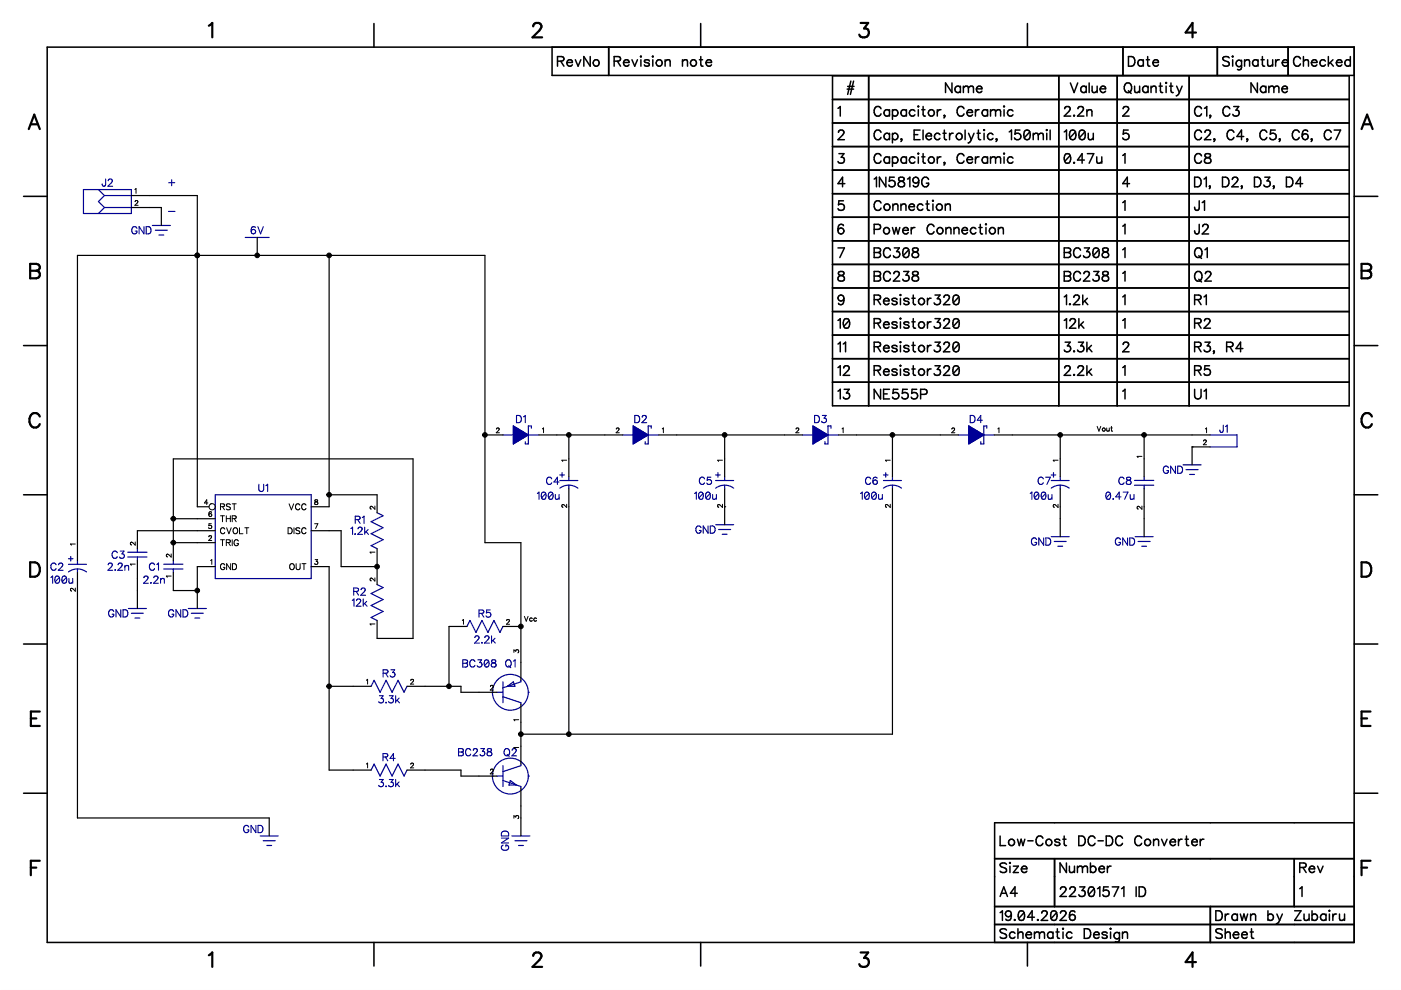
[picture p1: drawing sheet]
<svg xmlns="http://www.w3.org/2000/svg" width="297mm" height="210mm" viewBox="0 0 297 210" stroke-linecap="round" stroke-linejoin="round" font-family="sans-serif">
<defs><g id="words">
<g font-size="5">
<text x="44" y="8.9">1</text>
<text x="112.7" y="8.9">2</text>
<text x="181.9" y="8.9">3</text>
<text x="251.1" y="8.9">4</text>
<text x="5.9" y="28.3">A</text>
<text x="288.4" y="28.3">A</text>
<text x="6.2" y="59.9">B</text>
<text x="288.4" y="59.9">B</text>
<text x="6" y="91.6">C</text>
<text x="288.4" y="91.6">C</text>
<text x="6.2" y="123.2">D</text>
<text x="288.4" y="123.2">D</text>
<text x="6.3" y="154.9">E</text>
<text x="288.4" y="154.9">E</text>
<text x="6.3" y="186.5">F</text>
<text x="288.4" y="186.5">F</text>
<text x="44" y="205.9">1</text>
<text x="112.7" y="205.9">2</text>
<text x="181.9" y="205.9">3</text>
<text x="251.1" y="205.9">4</text>
</g>
<g font-size="3.4">
<text x="118" y="14.6">RevNo</text>
<text x="130.1" y="14.6">Revision note</text>
<text x="239.1" y="14.6">Date</text>
<text x="259.1" y="14.6">Signature</text>
<text x="274.1" y="14.6">Checked</text>
<text x="200.3" y="20.2">Name</text>
<text x="226.8" y="20.2">Value</text>
<text x="238.2" y="20.2">Quantity</text>
<text x="265.1" y="20.2">Name</text>
<text x="177.5" y="25.2">1</text>
<text x="185.2" y="25.2">Capacitor, Ceramic</text>
<text x="225.5" y="25.2">2.2n</text>
<text x="237.9" y="25.2">2</text>
<text x="253.1" y="25.2">C1, C3</text>
<text x="177.5" y="30.2">2</text>
<text x="177.5" y="35.2">3</text>
<text x="185.2" y="30.2">Cap, Electrolytic, 150mil</text>
<text x="185.2" y="35.2">Capacitor, Ceramic</text>
<text x="225.5" y="30.2">100u</text>
<text x="225.5" y="35.2">0.47u</text>
<text x="237.9" y="30.2">5</text>
<text x="237.9" y="35.2">1</text>
<text x="253.1" y="30.2">C2, C4, C5, C6, C7</text>
<text x="253.1" y="35.2">C8</text>
<text x="177.5" y="40.2">4</text>
<text x="185.2" y="40.2">1N5819G</text>
<text x="237.9" y="40.2">4</text>
<text x="253.1" y="40.2">D1, D2, D3, D4</text>
<text x="177.5" y="45.2">5</text>
<text x="185.2" y="45.2">Connection</text>
<text x="237.9" y="45.2">1</text>
<text x="253.1" y="45.2">J1</text>
<text x="177.5" y="50.2">6</text>
<text x="185.2" y="50.2">Power Connection</text>
<text x="237.9" y="50.2">1</text>
<text x="253.1" y="50.2">J2</text>
<text x="177.5" y="55.2">7</text>
<text x="185.2" y="55.2">BC308</text>
<text x="225.5" y="55.2">BC308</text>
<text x="237.9" y="55.2">1</text>
<text x="253.1" y="55.2">Q1</text>
<text x="177.5" y="60.2">8</text>
<text x="177.5" y="65.2">9</text>
<text x="185.2" y="60.2">BC238</text>
<text x="185.2" y="65.2">Resistor320</text>
<text x="225.5" y="60.2">BC238</text>
<text x="225.5" y="65.2">1.2k</text>
<text x="237.9" y="60.2">1</text>
<text x="237.9" y="65.2">1</text>
<text x="253.1" y="60.2">Q2</text>
<text x="253.1" y="65.2">R1</text>
<text x="177.5" y="70.2">10</text>
<text x="185.2" y="70.2">Resistor320</text>
<text x="225.5" y="70.2">12k</text>
<text x="237.9" y="70.2">1</text>
<text x="253.1" y="70.2">R2</text>
<text x="177.5" y="75.2">11</text>
<text x="185.2" y="75.2">Resistor320</text>
<text x="225.5" y="75.2">3.3k</text>
<text x="237.9" y="75.2">2</text>
<text x="253.1" y="75.2">R3, R4</text>
<text x="177.5" y="80.2">12</text>
<text x="185.2" y="80.2">Resistor320</text>
<text x="225.5" y="80.2">2.2k</text>
<text x="237.9" y="80.2">1</text>
<text x="253.1" y="80.2">R5</text>
<text x="177.5" y="85.2">13</text>
<text x="185.2" y="85.2">NE555P</text>
<text x="237.9" y="85.2">1</text>
<text x="253.1" y="85.2">U1</text>
<text x="211.9" y="179.9">Low-Cost DC-DC Converter</text>
<text x="211.9" y="185.6">Size</text>
<text x="224.6" y="185.6">Number</text>
<text x="275.4" y="185.6">Rev</text>
<text x="211.9" y="190.7">A4</text>
<text x="224.6" y="190.7">22301571 ID</text>
<text x="275.4" y="190.7">1</text>
<text x="211.9" y="195.8">19.04.2026</text>
<text x="257.6" y="195.8">Drawn by Zubairu</text>
<text x="211.9" y="199.6">Schematic Design</text>
<text x="257.6" y="199.6">Sheet</text>
</g>
<g font-size="2.5">
<text x="21.5" y="40">J2</text>
<text x="35.6" y="40">+</text>
<text x="27.8" y="50.1">GND</text>
<text x="53.1" y="50.1">6V</text>
<text x="109.4" y="90.1">D1</text>
<text x="134.5" y="90.1">D2</text>
<text x="172.6" y="90.1">D3</text>
<text x="205.6" y="90.1">D4</text>
<text x="258.5" y="92.1">J1</text>
<text x="246.5" y="100.8">GND</text>
<text x="54.8" y="104.7">U1</text>
<text x="113.8" y="106.3">100u</text>
<text x="115.8" y="103.2">C4</text>
<text x="147.1" y="106.3">100u</text>
<text x="148.2" y="103.2">C5</text>
<text x="182.3" y="106.3">100u</text>
<text x="183.4" y="103.2">C6</text>
<text x="218.3" y="106.3">100u</text>
<text x="220" y="103.2">C7</text>
<text x="234.3" y="106.3">0.47u</text>
<text x="237.1" y="103.2">C8</text>
<text x="74.3" y="113.8">1.2k</text>
<text x="75.2" y="111.4">R1</text>
<text x="147.4" y="113.5">GND</text>
<text x="23.7" y="118.8">C3</text>
<text x="218.6" y="116">GND</text>
<text x="236.4" y="116">GND</text>
<text x="10.7" y="121.4">C2</text>
<text x="10.7" y="124.1">100u</text>
<text x="22.7" y="121.4">2.2n</text>
<text x="30.3" y="124.1">2.2n</text>
<text x="31.6" y="121.4">C1</text>
<text x="22.9" y="131.3">GND</text>
<text x="35.6" y="131.3">GND</text>
<text x="74.6" y="129">12k</text>
<text x="74.9" y="126.7">R2</text>
<text x="101.4" y="131.3">R5</text>
<text x="100.5" y="136.8">2.2k</text>
<text x="98" y="141.9">BC308 Q1</text>
<text x="80.2" y="149.5">3.3k</text>
<text x="81.1" y="144">R3</text>
<text x="81.1" y="161.8">R4</text>
<text x="97.1" y="160.7">BC238</text>
<text x="106.8" y="160.7">Q2</text>
<text x="80.2" y="167.3">3.3k</text>
<text x="51.5" y="177">GND</text>
<text x="108.3" y="180.4" transform="rotate(-90 108.3 180.4)">GND</text>
</g>
<g font-size="2.1">
<text x="46.6" y="108.5">RST</text>
<text x="46.6" y="113.6">CVOLT</text>
<text x="46.6" y="111">THR</text>
<text x="61" y="113.6">DISC</text>
<text x="61.2" y="108.5">VCC</text>
<text x="46.6" y="116.1">TRIG</text>
<text x="46.6" y="121.2">GND</text>
<text x="61.3" y="121.2">OUT</text>
</g>
<g font-size="1.7">
<text x="28.5" y="41.3">1</text>
<text x="28.5" y="43.9">2</text>
<text x="105.1" y="92.1">2</text>
<text x="114.9" y="92.1">1</text>
<text x="130.5" y="92.1">2</text>
<text x="140.3" y="92.1">1</text>
<text x="168.7" y="92.1">2</text>
<text x="178.4" y="92.1">1</text>
<text x="201.7" y="92.1">2</text>
<text x="211.5" y="92.1">1</text>
<text x="232.5" y="91.7">Vout</text>
<text x="255.1" y="94.6">2</text>
<text x="255.5" y="92.1">1</text>
<text x="120.5" y="97.9" transform="rotate(-90 120.5 97.9)">1</text>
<text x="153.5" y="97.9" transform="rotate(-90 153.5 97.9)">1</text>
<text x="189.1" y="97.9" transform="rotate(-90 189.1 97.9)">1</text>
<text x="224.6" y="97.9" transform="rotate(-90 224.6 97.9)">1</text>
<text x="242.4" y="97.1" transform="rotate(-90 242.4 97.1)">1</text>
<text x="43.3" y="107.3">4</text>
<text x="66.6" y="107.3">8</text>
<text x="120.5" y="107.7" transform="rotate(-90 120.5 107.7)">2</text>
<text x="153.5" y="107.7" transform="rotate(-90 153.5 107.7)">2</text>
<text x="189.1" y="107.7" transform="rotate(-90 189.1 107.7)">2</text>
<text x="224.6" y="107.7" transform="rotate(-90 224.6 107.7)">2</text>
<text x="44.2" y="112.4">5</text>
<text x="44.2" y="109.8">6</text>
<text x="66.6" y="112.4">7</text>
<text x="79.8" y="108" transform="rotate(-90 79.8 108)">2</text>
<text x="242.4" y="108" transform="rotate(-90 242.4 108)">2</text>
<text x="16.3" y="115.7" transform="rotate(-90 16.3 115.7)">1</text>
<text x="29" y="119.9" transform="rotate(-90 29 119.9)">1</text>
<text x="29" y="115.7" transform="rotate(-90 29 115.7)">2</text>
<text x="36.6" y="118.2" transform="rotate(-90 36.6 118.2)">2</text>
<text x="44.2" y="114.9">2</text>
<text x="44.6" y="120">1</text>
<text x="66.6" y="120">3</text>
<text x="79.8" y="117.4" transform="rotate(-90 79.8 117.4)">1</text>
<text x="16.3" y="125.4" transform="rotate(-90 16.3 125.4)">2</text>
<text x="36.6" y="122.5" transform="rotate(-90 36.6 122.5)">1</text>
<text x="79.8" y="123.3" transform="rotate(-90 79.8 123.3)">2</text>
<text x="79.8" y="132.6" transform="rotate(-90 79.8 132.6)">1</text>
<text x="97.9" y="132.7">1</text>
<text x="107.3" y="132.7">2</text>
<text x="111.1" y="132">Vcc</text>
<text x="110.3" y="138.5" transform="rotate(-90 110.3 138.5)">3</text>
<text x="77.6" y="145.4">1</text>
<text x="87" y="145.4">2</text>
<text x="103.9" y="146.6">2</text>
<text x="110.3" y="152.9" transform="rotate(-90 110.3 152.9)">1</text>
<text x="110.3" y="158.8" transform="rotate(-90 110.3 158.8)">1</text>
<text x="77.6" y="163.1">1</text>
<text x="87" y="163.1">2</text>
<text x="103.9" y="164.4">2</text>
<text x="110.3" y="173.7" transform="rotate(-90 110.3 173.7)">3</text>
</g>
</g></defs>
<g fill="#000" stroke="#000" stroke-width=".21">
<path d="M0 0h297.1v209.8h-297.1z"/>
<circle cx="41.8" cy="54.1" r=".49"/>
<circle cx="54.5" cy="54.1" r=".49"/>
<circle cx="69.8" cy="54.1" r=".49"/>
<circle cx="102.8" cy="92.2" r=".49"/>
<circle cx="120.6" cy="92.2" r=".49"/>
<circle cx="153.6" cy="92.2" r=".49"/>
<circle cx="189.2" cy="92.2" r=".49"/>
<circle cx="224.8" cy="92.2" r=".49"/>
<circle cx="242.6" cy="92.2" r=".49"/>
<circle cx="36.7" cy="110" r=".49"/>
<circle cx="36.7" cy="115.1" r=".49"/>
<circle cx="69.8" cy="104.9" r=".49"/>
<circle cx="41.8" cy="125.2" r=".49"/>
<circle cx="79.9" cy="120.1" r=".49"/>
<circle cx="110.4" cy="132.8" r=".49"/>
<circle cx="69.8" cy="145.5" r=".49"/>
<circle cx="95.2" cy="145.5" r=".49"/>
<circle cx="110.4" cy="155.7" r=".49"/>
<circle cx="120.6" cy="155.7" r=".49"/>
</g>
<path d="M0 0h297.1v209.8h-297.1z" fill="#fff" stroke="#fff" stroke-width=".21"/>
<g fill="none" stroke="#000" stroke-width=".21">
<path d="M28.6 40.2l.2-.2v1M28.6 42.8l.2-.3 .4 .2-.6 .8h.7M105.3 91l.2-.3 .3 .2-.6 .9h.7M115 90.9l.2-.2v1.1M120.1 97.6h-1l.2 .2M130.7 91l.2-.3 .3 .2-.6 .9h.7M140.4 90.9l.2-.2v1.1M153.2 97.6h-1l.1 .2M168.8 91l.2-.3 .4 .2-.7 .9h.7M178.5 90.9l.3-.2v1.1M188.8 97.6h-1.1l.2 .2M201.8 91l.2-.3 .4 .2-.6 .9h.7"/>
<path d="M211.6 90.9l.2-.2v1.1M224.3 97.6h-1l.2 .2M232.6 90.4l.4 1 .4-1M234.6 90.7l.1 .7h.2l.3-.2M235.2 90.7v.7M235.5 90.7h.3M235.6 90.4v.8l.3 .2M242.1 96.8h-1l.2 .2M255.2 93.5l.2-.2 .4 .2-.7 .8h.7M255.6 90.9l.2-.2v1.1M16 115.3h-1.1l.2 .3M28.7 114.9v.7l-.8-.6-.3 .2 .1 .2 .2 .1"/>
<path d="M28.7 119.6h-1.1l.2 .2M36.3 117.4v.7l-.7-.6-.3 .2v.3l.2 .1M44.1 106.6h-.8l.5-.6v1M44.3 113.8l.2-.2 .4 .2-.7 .8h.7M44.7 118.8l.2-.1v1M44.8 111h-.5v.5a.36 .36 0 0 1 .5 0 .36 .36 0 0 1-.1 .5 .36 .36 0 0 1-.5-.1M44.9 108.7l-.5-.2-.1 .7M46.7 114.4h.9M46.7 107.4h.8v-.5l-.8-.1v1.3M46.7 109.4h.9M47.2 109.4v1.2M47.2 114.4v1.3"/>
<path d="M47.2 107.4l.4 .7M47.7 119.8a.47 .47 0 0 0-.6-.3 .47 .47 0 0 0-.4 .5 .52 .52 0 0 0 .2 .7 .52 .52 0 0 0 .7-.1l.1-.3h-.4M47.7 112.2a.47 .47 0 0 0-.6-.3 .47 .47 0 0 0-.4 .5v.3a.47 .47 0 0 0 .4 .5 .47 .47 0 0 0 .6-.3M48 115h.7l.1-.4-.8-.2v1.3M48 109.4v1.2M48 110h.8M48 111.9l.5 1.3 .5-1.3M48.4 115l.4 .7M48.8 107l-.3-.2-.5 .2 .1 .3 .7 .4v.2l-.3 .2-.5-.2M48.8 109.4v1.2M48.9 119.5v1.3l-.9-1.3v1.3M49.2 110l.8-.1v-.4l-.8-.1v1.2"/>
<path d="M49.2 114.4v1.3M49.2 106.8h.9M49.3 119.5h.4a.68 .68 0 0 1 .5 .6 .68 .68 0 0 1-.5 .7h-.4zM49.7 106.8v1.3M49.7 112a.6 .6 0 0 1 .7 .5 .6 .6 0 0 1-.7 .6l-.3-.4zM49.7 110l.4 .6M50.5 114.7a.47 .47 0 0 0-.5-.3 .47 .47 0 0 0-.4 .5 .52 .52 0 0 0 .2 .7 .52 .52 0 0 0 .7-.1v-.3h-.3M50.8 111.9v1.3h.7M51.9 111.9h.8M52.3 111.9v1.3M61.1 111.9h.4a.67 .67 0 0 1 .5 .6 .67 .67 0 0 1-.5 .7h-.4zM61.3 106.8l.5 1.3 .5-1.3"/>
<path d="M61.5 119.7a.56 .56 0 0 1 .9 .4 .56 .56 0 0 1-.9 .5l-.1-.3zM62.3 111.9v1.3M62.8 119.5v.9l.3 .4 .5-.2v-1.1M63.6 107.1a.47 .47 0 0 0-.6-.3 .47 .47 0 0 0-.3 .5v.3a.47 .47 0 0 0 .3 .5 .47 .47 0 0 0 .6-.3M63.6 112.1l-.3-.2-.6 .2 .1 .3 .7 .3v.4l-.5 .1-.3-.2M64 119.5h.9M64.4 119.5v1.3M64.9 107.1a.47 .47 0 0 0-.6-.3 .47 .47 0 0 0-.3 .5v.3a.47 .47 0 0 0 .3 .5 .47 .47 0 0 0 .6-.3M64.9 112.2a.47 .47 0 0 0-.6-.3 .47 .47 0 0 0-.3 .5v.3a.47 .47 0 0 0 .3 .5 .47 .47 0 0 0 .6-.3M66.7 111h.7l-.5 1.1M66.8 106v.3a.42 .42 0 0 1 .5 .1 .42 .42 0 0 1 0 .5h-.5a.42 .42 0 0 1 0-.5 .42 .42 0 0 1 .5-.1v-.3zM66.8 118.7h.5l-.2 .3a.34 .34 0 0 1 .2 .6 .34 .34 0 0 1-.6-.1"/>
<path d="M79.5 107.3v.7l-.8-.7-.2 .4 .2 .2M79.5 117.1h-1l.2 .2M120.1 106.9v.7l-.8-.6-.2 .4 .3 .2M153.2 106.9v.7l-.9-.6-.1 .4 .2 .2M188.8 106.9v.7l-.9-.6-.2 .4 .3 .2M224.3 106.9v.7l-.8-.6-.2 .4 .3 .2M242.1 107.3v.7l-.8-.7-.2 .4 .2 .2M15.1 125.3h.1M16 124.7v.7l-.8-.7-.3 .2 .2 .4M36.3 122.1h-1l.2 .3M79.5 122.5v.7l-.8-.6-.2 .4 .2 .1M79.5 132.3h-1l.2 .2"/>
<path d="M98 131.5l.3-.2v1.1M107.4 131.6l.2-.3 .4 .2-.6 .9h.6M109 138.3v-.5l.4 .3a.34 .34 0 0 1 .5-.3 .34 .34 0 0 1-.1 .6M111.2 130.7l.4 1 .4-1M112.9 131.2a.32 .32 0 0 0-.5-.1 .32 .32 0 0 0 0 .5 .32 .32 0 0 0 .5 0M113.8 131.2a.33 .33 0 0 0-.5-.1 .33 .33 0 0 0 0 .5 .33 .33 0 0 0 .5 0M77.7 144.2l.2-.2v1M87.1 144.3l.2-.3 .4 .2-.7 .8h.7M104 145.5l.2-.2 .4 .2-.7 .8h.7M110 152.6h-1l.1 .2M110 158.5h-1l.1 .2M77.7 162l.2-.2v1"/>
<path d="M87.1 162l.2-.2 .4 .2-.7 .8h.7M104 163.3l.2-.2 .4 .2-.7 .8h.7M109 173.5v-.5l.4 .2a.34 .34 0 0 1 .5-.2 .34 .34 0 0 1-.1 .6"/>
<circle cx="234" cy="91.1" r=".34"/>
<circle cx="44.6" cy="109.2" r=".31"/>
<circle cx="45" cy="107.4" r=".66"/>
</g>
<g fill="none" stroke="#000" stroke-width=".25">
<path d="M27.9 41.5h13.9v65.9h2.5M27.9 44h6.3v3.8M54.5 54.2h.1M54.5 50.3v3.9M69.8 54.2v53.2h-3.8M102.8 92.2h.1M102.8 92.2h3.8M114.3 92.2h17.7M120.6 92.2v8.9M139.7 92.2h30.5M153.6 92.2v8.9M177.8 92.2h25.4"/>
<path d="M189.2 92.2v8.9M210.8 92.2h45.8M224.8 92.2v8.9M242.6 92.2v8.9M252.7 94.8h.1M252.7 94.8h3.9M252.7 94.8v3.8M16.4 118.9v-64.7h86.4v60.9h7.6v29.1M29.1 118.9v10.1M36.7 110h8.9M36.7 118.9v-21.6h50.9v38.1h-7.6v-3.8M36.7 115.1h8.9"/>
<path d="M45.6 112.5h-16.5v3.8M66 112.5h6.3v7.6h7.7M69.8 104.9h10.2v3.8M80 116.3v7.6M120.6 103.6v52.1M153.6 107.4h.1M153.6 103.6v7.7M189.2 103.6v52.1h-78.8M224.8 103.6v10.2M242.6 103.6v10.2M16.4 121.4v52h40.7v3.8M36.7 121.4v3.8h5.1"/>
<path d="M45.6 120.1h-3.8v8.9M66 120.1h3.8v43.2h8.9M80 120.1h.1M99 132.8h-3.8v12.7M106.6 132.8h3.8M110.4 132.8h.1M69.8 145.5h8.9M86.3 145.5h11.4v1.3h7.7M110.4 149.3v12.7M86.3 163.3h11.4v1.2h7.7M110.4 167.1v10.1"/>
</g>
<g fill="none" stroke="#000096" stroke-width=".23">
<path d="M22.4 38l-.1 1.3-.2 .2-.3-.1-.1-.4M22.9 38.3l.3-.3h.5l.1 .3-.2 .5-.7 .7h1M35.7 38.7h1.4M36.4 38.1v1.3M29 48.4a.56 .56 0 0 0-.6-.3 .56 .56 0 0 0-.5 .5v.4a.55 .55 0 0 0 .6 .6 .55 .55 0 0 0 .5-.6h-.3M30.5 48.1v1.5l-1-1.5v1.5M31 48.1h.5a.81 .81 0 0 1 .5 .7 .81 .81 0 0 1-.5 .8h-.5zM35.7 44.8h1.4M54.1 48.3v-.2a.51 .51 0 0 0-.8 .2l-.1 .8M54.7 48.1l.5 1.5 .6-1.5M109.5 88.1h.5a.82 .82 0 0 1 .6 .8 .82 .82 0 0 1-.6 .7h-.5zM111 88.4l.4-.3v1.5"/>
<path d="M134.6 88.1h.5a.82 .82 0 0 1 .5 .8 .82 .82 0 0 1-.5 .7h-.5zM136.2 88.5l.1-.3 .4-.1 .3 .4-.9 1.1h1M172.7 88.1h.5a.81 .81 0 0 1 .6 .8 .81 .81 0 0 1-.6 .7h-.5zM174.3 88.1h.9l-.5 .6a.51 .51 0 0 1 .4 .8 .51 .51 0 0 1-.9-.2M205.7 88.1h.5a.82 .82 0 0 1 .5 .8 .82 .82 0 0 1-.5 .7h-.5zM208.3 89.1h-1.1l.7-1v1.5M247.7 99.2a.56 .56 0 0 0-.6-.4 .56 .56 0 0 0-.5 .6v.4a.55 .55 0 0 0 .6 .6 .55 .55 0 0 0 .5-.6h-.3M249.2 98.8v1.6l-1-1.6v1.6M249.7 98.8h.5a.82 .82 0 0 1 .5 .8 .82 .82 0 0 1-.5 .8h-.5zM259.4 90.1l-.1 1.4-.2 .2-.3-.1-.2-.4M259.8 90.4l.4-.3v1.6M11.9 119.7a.57 .57 0 0 0-.7-.3 .57 .57 0 0 0-.4 .6v.3a.57 .57 0 0 0 .4 .6 .57 .57 0 0 0 .7-.4"/>
<path d="M12.4 119.8l.3-.4 .5 .1 .1 .2-.2 .5-.7 .7h1M22.9 119.8l.3-.4h.3l.3 .3-.2 .5-.7 .7h1M24.9 117.2a.57 .57 0 0 0-.7-.4 .57 .57 0 0 0-.4 .6v.4a.57 .57 0 0 0 .4 .6 .57 .57 0 0 0 .7-.4M25.1 119.8l.2-.4 .5 .1 .1 .2-.2 .5-.7 .7h1M25.5 116.8h.8l-.5 .6a.51 .51 0 0 1 .4 .8 .51 .51 0 0 1-.9-.1M26.5 119.9v1M32.8 119.7a.56 .56 0 0 0-.7-.3 .56 .56 0 0 0-.4 .6v.3a.56 .56 0 0 0 .4 .6 .56 .56 0 0 0 .7-.4M33.2 119.7l.4-.3v1.5M54.9 102.7v1.1a.52 .52 0 0 0 .5 .4 .52 .52 0 0 0 .5-.4v-1.1M56.4 103l.3-.3v1.5M74.4 112.1l.4-.3v1.5M75.2 113.2h.2z"/>
<path d="M75.3 110.2l.9-.1 .1-.4-.3-.3h-.7v1.6M75.8 110.2l.5 .8M75.9 112.1l.3-.3h.4l.2 .3-.2 .5-.8 .7h1.1M76.8 109.7l.4-.3v1.6M77.3 111.8v1.5M77.6 112.7l.5 .6M78.1 112.3l-.8 .7M113.9 104.6l.4-.3v1.6M115.7 104.6a.47 .47 0 0 0-.4-.3 .47 .47 0 0 0-.5 .3v1M115.7 104.6l.1 .4a.66 .66 0 0 1-.6 .9l-.4-.3M115.7 104.6l-.9 1M117 101.5a.56 .56 0 0 0-.7-.3 .56 .56 0 0 0-.4 .6v.3a.56 .56 0 0 0 .4 .6 .56 .56 0 0 0 .7-.4"/>
<path d="M117.2 104.6l.1 .4a.66 .66 0 0 1-.6 .9l-.4-.3M117.2 104.6a.47 .47 0 0 0-.4-.3 .47 .47 0 0 0-.5 .3v1M117.2 104.6l-.9 1M117.7 104.8l.1 1 .4 .1 .3-.3M118.5 102.2h-1l.7-1v1.5M118.5 104.8v1.1M147.3 104.6l.3-.3v1.6M148.6 111.9a.56 .56 0 0 0-.6-.4 .56 .56 0 0 0-.5 .6v.4a.55 .55 0 0 0 .6 .6 .55 .55 0 0 0 .5-.6h-.3M149 104.6l.1 .4a.66 .66 0 0 1-.6 .9l-.3-.3M149 104.6a.46 .46 0 0 0-.4-.3 .46 .46 0 0 0-.4 .3v1M149 104.6l-.8 1M149.4 101.5a.56 .56 0 0 0-.7-.3 .56 .56 0 0 0-.4 .6v.3a.56 .56 0 0 0 .4 .6 .56 .56 0 0 0 .7-.4"/>
<path d="M150.1 111.5v1.6l-1-1.6v1.6M150.5 104.6l.1 .4a.66 .66 0 0 1-.6 .9l-.3-.3M150.5 104.6a.46 .46 0 0 0-.4-.3 .46 .46 0 0 0-.4 .3v1M150.5 104.6l-.8 1M150.6 111.5h.5a.82 .82 0 0 1 .5 .8 .82 .82 0 0 1-.5 .8h-.5zM150.7 101.2h-.7l-.1 .6a.54 .54 0 0 1 .8 0 .54 .54 0 0 1-.1 .8 .54 .54 0 0 1-.8-.2M151.1 104.8l.1 1 .3 .1 .4-.3M151.9 104.8v1.1M182.4 104.6l.4-.3v1.6M184.2 104.6l.1 .4a.66 .66 0 0 1-.6 .9l-.3-.3M184.2 104.6a.47 .47 0 0 0-.4-.3 .47 .47 0 0 0-.4 .3v1M184.2 104.6l-.8 1"/>
<path d="M184.6 101.5a.56 .56 0 0 0-.6-.3 .56 .56 0 0 0-.5 .6v.3a.56 .56 0 0 0 .5 .6 .56 .56 0 0 0 .6-.4M185.7 104.6l.1 .4a.66 .66 0 0 1-.6 .9l-.3-.3M185.7 104.6a.47 .47 0 0 0-.4-.3 .47 .47 0 0 0-.4 .3v1M185.7 104.6l-.8 1M186 101.4l-.1-.2a.52 .52 0 0 0-.8 .3v.7M186.3 104.8v1l.4 .1 .4-.3M187.1 104.8v1.1M218.4 104.6l.4-.3v1.6M219.8 114.4a.56 .56 0 0 0-.7-.3 .56 .56 0 0 0-.4 .5v.4a.55 .55 0 0 0 .5 .6 .55 .55 0 0 0 .6-.6h-.4M220.2 104.6l.1 .4a.66 .66 0 0 1-.6 .9l-.4-.3M220.2 104.6a.46 .46 0 0 0-.4-.3 .46 .46 0 0 0-.5 .3v1M220.2 104.6l-.9 1"/>
<path d="M221.2 101.5a.57 .57 0 0 0-.6-.3 .57 .57 0 0 0-.5 .6v.3a.57 .57 0 0 0 .5 .6 .57 .57 0 0 0 .6-.4M221.3 114.1v1.5l-1.1-1.5v1.5M221.7 101.2h1l-.7 1.5M221.7 104.6l.1 .4a.66 .66 0 0 1-.6 .9l-.4-.3M221.7 104.6a.46 .46 0 0 0-.4-.3 .46 .46 0 0 0-.5 .3v1M221.7 104.6l-.9 1M221.7 114.1h.5a.82 .82 0 0 1 .6 .7 .82 .82 0 0 1-.6 .8h-.5zM222.2 104.8l.1 1 .4 .1 .3-.3M223 104.8v1.1M235.4 104.6l.1 .4a.66 .66 0 0 1-.6 .9l-.4-.3M235.4 104.6a.47 .47 0 0 0-.4-.3 .47 .47 0 0 0-.5 .3v1M235.4 104.6l-.9 1"/>
<path d="M236 105.7v.2zM237.6 114.4a.56 .56 0 0 0-.7-.4 .56 .56 0 0 0-.4 .6v.4a.55 .55 0 0 0 .5 .6 .55 .55 0 0 0 .6-.6h-.4M237.7 105.4h-1.1l.7-1.1v1.6M238.1 104.3h1l-.7 1.6M238.3 101.5a.56 .56 0 0 0-.6-.3 .56 .56 0 0 0-.5 .6v.3a.56 .56 0 0 0 .5 .6 .56 .56 0 0 0 .6-.4M238.9 101.2v.5l.5 .1a.44 .44 0 0 1 .4 .4 .44 .44 0 0 1-.4 .5l-.5-.1-.1-.2a.76 .76 0 0 1 .9-.7v-.3a.58 .58 0 0 0-.8-.2zM239.1 114.1v1.5l-1.1-1.5v1.5M239.5 114.1h.5a.82 .82 0 0 1 .6 .7 .82 .82 0 0 1-.6 .8h-.5zM239.6 104.8l.1 1 .4 .1 .3-.3M240.4 104.8v1.1M10.8 122.4l.4-.3v1.6M12.6 122.4a.47 .47 0 0 0-.5-.3 .47 .47 0 0 0-.4 .3v1"/>
<path d="M12.6 122.4l.1 .4a.66 .66 0 0 1-.6 .9l-.4-.3M12.6 122.4l-.9 1M14.1 122.4a.47 .47 0 0 0-.5-.3 .47 .47 0 0 0-.4 .3v1M14.1 122.4v.4a.66 .66 0 0 1-.5 .9l-.4-.3M14.1 122.4l-.9 1M14.6 122.6l.1 1 .3 .1 .4-.3M15.4 122.6v1.1M24.1 129.6a.56 .56 0 0 0-.6-.3 .56 .56 0 0 0-.5 .6v.3a.55 .55 0 0 0 .6 .6 .55 .55 0 0 0 .5-.6h-.3M24.4 120.8v.1zM25.6 129.3v1.5l-1-1.5v1.5M26.1 129.3h.5a.82 .82 0 0 1 .5 .7 .82 .82 0 0 1-.5 .8h-.5zM26.5 120.2l.3-.3 .4 .1 .1 .9"/>
<path d="M30.5 122.5l.2-.3 .4-.1 .3 .5-1 1.1h1.1M31.9 123.6h.2zM32.6 122.5l.2-.3 .4-.1 .3 .5-1 1.1h1.1M34 122.6v1.1M34 122.9l.4-.3 .4 .1v1M36.8 129.6a.56 .56 0 0 0-.6-.3 .56 .56 0 0 0-.5 .6v.3a.55 .55 0 0 0 .6 .6 .55 .55 0 0 0 .5-.6h-.3M38.3 129.3v1.5l-1-1.5v1.5M38.8 129.3h.5a.82 .82 0 0 1 .5 .7 .82 .82 0 0 1-.5 .8h-.5zM74.7 127.3l.4-.3v1.5M75 125.4l.9-.1 .1-.3-.4-.3h-.6v1.5M75.5 125.4l.5 .8M75.6 127.4l.1-.3 .5-.1 .3 .4-1 1.1h1"/>
<path d="M76.6 125l.1-.3h.4l.3 .4-.9 1.1h1M77 127v1.5M77.3 127.9l.5 .6M77.7 127.5l-.7 .7M98.1 139.9l1 .1v.3l-.3 .3 .3 .3-.1 .5h-.9zM100.7 135.2l.1-.3 .5-.1 .3 .5-1 1.1h1M101.3 139.9h.8l-.4 .6a.51 .51 0 0 1 .4 .8 .51 .51 0 0 1-.9-.2M101.6 130.1l.8-.1 .2-.4-.4-.3h-.6v1.6M102.1 130.1l.5 .8M102.1 136.3h.2zM102.8 135.2l.1-.3 .5-.1 .3 .5-1 1.1h1.1M103.9 129.3h-.7l-.1 .7a.54 .54 0 0 1 .8 0 .54 .54 0 0 1-.1 .8 .54 .54 0 0 1-.8-.2"/>
<path d="M104.2 134.8v1.6M104.3 140v.4l.4 .2a.44 .44 0 0 1 .5 .4 .44 .44 0 0 1-.4 .4h-.5l-.1-.5 .2-.3 .6-.2 .1-.3a.58 .58 0 0 0-.8-.1zM104.5 135.8l.5 .6M104.9 135.3l-.7 .8M80.4 147.5h.8l-.4 .6a.51 .51 0 0 1 .4 .8 .51 .51 0 0 1-.9-.2M81.2 142.7h.9l.2-.3-.1-.2-1-.2v1.5M81.7 142.7l.6 .8M81.8 149h.1zM82.5 147.5h.8l-.4 .6a.51 .51 0 0 1 .4 .8 .51 .51 0 0 1-.9-.2M82.9 142h.8l-.5 .6a.51 .51 0 0 1 .4 .8 .51 .51 0 0 1-.9-.2M83.9 147.5v1.5M84.2 148.5l.5 .5"/>
<path d="M84.6 148l-.7 .7M97.2 158.7l1 .2v.4l-.3 .1 .3 .3-.1 .5-.9 .1zM97.2 159.4h.7M98.1 140.6h.7M99.8 159.1a.56 .56 0 0 0-.6-.4 .56 .56 0 0 0-.5 .6v.4a.56 .56 0 0 0 .5 .6 .56 .56 0 0 0 .6-.4M100.4 159.1l.1-.3 .4-.1 .3 .5-.9 1.1h1M100.7 140.3a.56 .56 0 0 0-.6-.4 .56 .56 0 0 0-.5 .6v.3a.56 .56 0 0 0 .5 .6 .56 .56 0 0 0 .6-.3M101.9 158.7h.8l-.4 .6a.51 .51 0 0 1 .4 .8 .51 .51 0 0 1-.9-.1M103.4 158.8v.4l.7 .2 .2 .3a.5 .5 0 0 1-.6 .6 .5 .5 0 0 1-.4-.7l.8-.4 .1-.3a.58 .58 0 0 0-.8-.1zM103.6 140.2l.1 .4a.66 .66 0 0 1-.6 .8l-.4-.3M103.6 140.2a.47 .47 0 0 0-.4-.3 .47 .47 0 0 0-.5 .3v.9M103.6 140.2l-.9 .9"/>
<path d="M107 158.9a.7 .7 0 0 1 1 .1 .7 .7 0 0 1-.1 1 .7 .7 0 0 1-1-.1 .7 .7 0 0 1 .1-1zM107.4 140.1a.7 .7 0 0 1 .9 .1 .7 .7 0 0 1-.1 1 .7 .7 0 0 1-1-.1 .7 .7 0 0 1 .2-1zM107.5 160l.5 .4M107.9 141.1l.4 .5M108.6 159.1l.1-.3 .5-.1 .3 .5-1 1.1h1M108.8 140.2l.4-.3v1.5M52.7 175.4a.56 .56 0 0 0-.6-.4 .56 .56 0 0 0-.4 .6v.4a.55 .55 0 0 0 .5 .5 .55 .55 0 0 0 .5-.5h-.3M54.2 175v1.5l-1-1.5v1.5M54.7 175h.5a.82 .82 0 0 1 .6 .8 .82 .82 0 0 1-.6 .7h-.5zM80.4 165.3h.8l-.4 .6a.51 .51 0 0 1 .4 .8 .51 .51 0 0 1-.9-.2M81.2 160.5l.9-.1 .1-.5-1-.1v1.5M81.7 160.5l.5 .8"/>
<path d="M81.9 166.7v.1zM82.5 165.3h.8l-.4 .6a.51 .51 0 0 1 .4 .8 .51 .51 0 0 1-.9-.2M83.8 160.8h-1.1l.7-1v1.5M83.9 165.3v1.5M84.2 166.2l.5 .6M84.6 165.8l-.7 .7M106.3 177.7h1.5l-1.5 1h1.5M106.5 176.4l.4-.2 .7 .2 .2 .3v.5h-1.5v-.5zM106.7 179.2a.56 .56 0 0 0-.4 .6 .56 .56 0 0 0 .6 .5h.4a.55 .55 0 0 0 .5-.6 .55 .55 0 0 0-.5-.5v.3"/>
<circle cx="53.7" cy="49.1" r=".47"/>
<circle cx="185.5" cy="102.2" r=".47"/>
</g>
<g fill="none" stroke="#000096" stroke-width=".25">
<path d="M17.7 40.2h10.2v5.1h-10.2zM20.9 40.2l1.2 1.3M22.1 41.5l-1.2 1.2 1.2 1.3M22.1 44h5.8M22.1 44l-1.2 1.3M22.1 41.5h5.8M32.3 47.8h3.8M32.9 48.8h2.6M33.7 49.8h1M52 50.3h5.1M106.6 92.2h2.2M108.8 90.3l3.2 1.9-3.2 1.9z"/>
<path d="M112 92.2h2.3M112.7 90.8v-.5h-.7v3.8h-.6v-.5M132 92.2h2.3M134.3 90.3l3.1 1.9-3.1 1.9zM137.4 92.2h2.3M138.1 90.8v-.5h-.7v3.8h-.6v-.5M170.2 92.2h2.2M172.4 90.3l3.1 1.9-3.1 1.9zM175.5 92.2h2.3M176.2 90.8v-.5h-.7v3.8h-.6v-.5M203.2 92.2h2.2M205.4 90.3l3.2 1.9-3.2 1.9z"/>
<path d="M208.6 92.2h2.2M209.2 90.8v-.5h-.6v3.8h-.7v-.5M250.8 98.6h3.8M251.5 99.6h2.5M256.6 92.2h5.7v2.6h-5.7M14.5 119.6h3.8M14.5 118.5h1M15 118v.9M16.4 118.9v.7M27.1 117.1h4.1M27.1 118.1h4.1M29.1 116.3v.8"/>
<path d="M29.1 118.1v.8M34.7 119.6h4.1M36.7 118.9v.7M45.6 104.9h20.4v17.8h-20.4zM80 108.7l1.2 .6-2.5 1.3 2.5 1.3-2.5 1.3 2.5 1.2-2.5 1.3 1.3 .6M118.7 103.5a3.2 3.2 0 0 1 3.8 0M118.7 101.9h3.8M118.7 100.7h1M119.2 100.2v1M120.6 101.1v.8M120.6 102.9v.7M151.7 103.5a3.2 3.2 0 0 1 3.9 0"/>
<path d="M151.7 101.9h3.8M151.7 100.7h1M151.7 111.3h3.8M152.2 100.2v1M152.4 112.3h2.5M153.1 113.3h1M153.6 101.1v.8M153.6 102.9v.7M187.3 101.9h3.8M187.3 100.7h1M187.8 100.2v1M189.2 101.1v.8"/>
<path d="M189.2 102.9v.7M191.1 103.5a3.2 3.2 0 0 0-3.8 0M222.9 101.9h3.8M222.9 100.7h.9M222.9 113.8h3.8M223.4 100.2v1M223.5 114.8h2.6M224.3 115.8h1M224.8 101.1v.8M224.8 102.9v.7M226.7 103.5a3.2 3.2 0 0 0-3.8 0M240.5 101.9h4.1"/>
<path d="M240.5 102.9h4.1M240.7 113.8h3.8M241.3 114.8h2.6M242.1 115.8h1M242.6 101.1v.8M242.6 102.9v.7M252.2 100.6h1.1M14.5 121.3a3.2 3.2 0 0 1 3.8 0M16.4 120.6v.8M27.2 129h3.8M27.9 130h2.5M28.6 131h1"/>
<path d="M34.7 120.6h4.1M36.7 120.6v.8M39.9 129h3.8M40.6 130h2.5M41.3 131h1M80 123.9l1.2 .7-2.5 1.2 2.5 1.3-2.5 1.3 2.5 1.2-2.5 1.3 1.3 .7M99 132.8l.6-1.2 1.3 2.5 1.3-2.5 1.3 2.5 1.2-2.5 1.3 2.5 .6-1.3M78.7 145.5l.6-1.3 1.3 2.6 1.3-2.6 1.2 2.6 1.3-2.6 1.3 2.6 .6-1.3M104.4 146.8h.1M104.4 146.8a3.8 3.8 0 0 1 3.8-3.8 3.8 3.8 0 0 1 3.8 3.8M104.4 146.8a3.8 3.8 0 0 0 3.8 3.8 3.8 3.8 0 0 0 3.8-3.8M105.4 146.8h1.2"/>
<path d="M106.6 144.6v4.4M106.6 147.7l3.8 1.3v.3M107.6 145.5l1.2-.9 .4 .9zM110.4 144.2v.4l-3.8 1.2M112 146.8h.1M55.2 177.2h3.8M55.8 178.3h2.5M56.6 179.3h1M78.7 163.3l.6-1.3 1.3 2.5 1.3-2.5 1.2 2.5 1.3-2.5 1.3 2.5 .6-1.2M104.4 164.5h.1M104.4 164.5a3.8 3.8 0 0 1 3.8-3.8 3.8 3.8 0 0 1 3.8 3.8M104.4 164.5a3.8 3.8 0 0 0 3.8 3.8 3.8 3.8 0 0 0 3.8-3.8"/>
<path d="M105.4 164.5h1.2M106.6 162.3v4.5M106.6 165.5l3.8 1.3v.3M108.2 165.5l1.3 1h-1.6zM108.5 177.2h3.8M109.2 178.3h2.5M109.9 179.3h1M110.4 162v.3l-3.8 1.3M112 164.5h.1"/>
</g>
<g fill="#000096" stroke="#000096" stroke-width=".21">
<path d="M108.8 90.3l3.2 1.9-3.2 1.9z"/>
<path d="M134.3 90.3l3.1 1.9-3.1 1.9z"/>
<path d="M172.4 90.3l3.1 1.9-3.1 1.9z"/>
<path d="M205.4 90.3l3.2 1.9-3.2 1.9z"/>
</g>
<g fill="none" stroke="#000" stroke-width=".32">
<path d="M118.2 13h.9a.52 .52 0 0 0 .5-.6l-.5-.4h-.9v2M118.9 13l.7 1M120.2 13.3a.64 .64 0 0 0 .4 .7 .64 .64 0 0 0 .8-.3M120.5 12.8l.2-.1a.53 .53 0 0 1 .7 .6h-1.2zM122 12.7l.6 1.3 .5-1.3M125.1 12v2l-1.3-2v2M130.2 13l1.2-.1 .2-.3-.1-.4-.4-.2h-.9v2M130.9 13l.7 1M132.2 13.3a.64 .64 0 0 0 .4 .7 .64 .64 0 0 0 .8-.3M132.5 12.8l.2-.1a.53 .53 0 0 1 .7 .6h-1.2zM134 12.7l.6 1.3 .6-1.3M135.9 11.9v.2z"/>
<path d="M135.9 12.7v1.3M137.7 13a.61 .61 0 0 0-1.1 0l.1 .2 .9 .2 .1 .3a.61 .61 0 0 1-1.1 0M138.4 11.9v.2zM138.4 12.7v1.3M141 13.1l.5-.4 .5 .1 .1 1.2M141 12.7v1.3M144.7 13.1l.5-.4 .5 .1 .1 1.2M144.7 12.7v1.3M148.3 12.7h.7M148.6 12v1.6l.1 .3 .4 .1M149.7 13.3a.64 .64 0 0 0 .4 .7 .64 .64 0 0 0 .8-.3M150 12.8l.2-.1a.53 .53 0 0 1 .7 .6h-1.2z"/>
<path d="M179.6 18.9h1.4M179.7 18.3h1.4M180.4 17.2l-.7 2.8M181 17.2l-.7 2.8M201.8 17.6v2l-1.3-2v2M203.6 18.3v1.3M203.6 18.6a.65 .65 0 0 0-.9-.1 .65 .65 0 0 0 0 .9 .65 .65 0 0 0 .9-.1M204.3 18.7l.4-.4 .5 .1 .1 .3M204.3 18.3v1.3M205.3 18.7l.5-.4 .5 .1 .1 1.2M205.3 18.7v.9M207 18.8a.64 .64 0 0 0 .4 .8 .64 .64 0 0 0 .8-.3"/>
<path d="M207.3 18.4l.2-.1a.53 .53 0 0 1 .7 .5h-1.2zM226.9 17.6l.8 2 .8-2M230.3 18.6a.65 .65 0 0 0-1-.1 .65 .65 0 0 0 0 .9 .65 .65 0 0 0 1-.1M230.3 18.3v1.3M230.9 17.6v2M231.5 18.3l.1 1.2 .5 .1 .5-.4M232.6 18.3v1.3M233.2 18.8a.64 .64 0 0 0 .4 .8 .64 .64 0 0 0 .8-.3M233.5 18.4l.2-.1a.54 .54 0 0 1 .7 .5h-1.2zM238.6 17.9a.75 .75 0 0 1 .8-.3 .75 .75 0 0 1 .5 .8 .89 .89 0 0 1-.2 .9 .89 .89 0 0 1-.9 .2 1.25 1.25 0 0 1-.2-1.6zM239.2 19.2l.6 .6M239.3 12h.6a1.09 1.09 0 0 1 .7 1 1.09 1.09 0 0 1-.7 1h-.6z"/>
<path d="M240.6 18.3l.1 1.2 .4 .1 .5-.4M241.6 18.3v1.3M242.4 13a.65 .65 0 0 0-1-.1 .65 .65 0 0 0 0 .9 .65 .65 0 0 0 1-.1M242.4 12.7v1.3M243 12.7h.7M243.3 12v1.6l.1 .3 .4 .1M243.4 18.6a.65 .65 0 0 0-.9-.1 .65 .65 0 0 0 0 .9 .65 .65 0 0 0 .9-.1M243.4 18.3v1.3M244 18.7l.5-.4 .5 .1 .1 1.2M244 18.3v1.3M244.4 13.3a.64 .64 0 0 0 .4 .7 .64 .64 0 0 0 .8-.3M244.7 12.8l.2-.1a.53 .53 0 0 1 .7 .6h-1.2z"/>
<path d="M245.7 18.3h.7M246 17.6v1.6l.1 .3 .4 .1M247.2 17.5v.2zM247.2 18.3v1.3M248 18.3h.6M248.3 17.6v1.6l.1 .3 .4 .1M249.5 18.3l.6 1.3M250.1 19.6a.78 .78 0 0 1-.7 .7M250.6 18.3l-.5 1.3M260.6 12.3a.78 .78 0 0 0-1.3 .2l.2 .3 .7 .3a.49 .49 0 0 1 .4 .3 .49 .49 0 0 1-.2 .5 .94 .94 0 0 1-1.1-.2M261.2 12h.2zM261.4 12.7v1.3"/>
<path d="M263.2 13.1a.65 .65 0 0 0-.9-.1 .65 .65 0 0 0 0 .9 .65 .65 0 0 0 .9-.1M263.2 12.8v1.5a.53 .53 0 0 1-.3 .5 .53 .53 0 0 1-.5-.1M263.9 13.1l.5-.4 .4 .1 .1 1.2M263.9 12.7v1.3M266.6 17.6v2l-1.4-2v2M266.7 13a.65 .65 0 0 0-.9-.1 .65 .65 0 0 0 0 .9 .65 .65 0 0 0 .9-.1M266.7 12.7v1.3M267.4 12.7h.6M267.6 12v1.6l.1 .3 .4 .1M268.4 18.6a.65 .65 0 0 0-1-.1 .65 .65 0 0 0 0 .9 .65 .65 0 0 0 1-.1M268.4 18.3v1.3M268.8 12.7l.1 1.2 .4 .1 .5-.4"/>
<path d="M269 18.7l.5-.4 .5 .1 .1 .3M269 18.3v1.3M269.8 12.7v1.3M270.1 18.7l.5-.4 .5 .1 .1 1.2M270.1 18.7v.9M270.5 12.7v1.3M271.2 12.7a.66 .66 0 0 0-.7 .6M271.8 18.8a.64 .64 0 0 0 .4 .8 .64 .64 0 0 0 .8-.3M271.9 13.3a.64 .64 0 0 0 .3 .7 .64 .64 0 0 0 .8-.3M272 13a.56 .56 0 0 1 .6-.3 .56 .56 0 0 1 .4 .6h-1.1zM272.1 18.4l.2-.1a.54 .54 0 0 1 .7 .5h-1.2zM275.7 12.5a.75 .75 0 0 0-.8-.5 .75 .75 0 0 0-.6 .8 .89 .89 0 0 0 .2 .9 .89 .89 0 0 0 .9 .2l.3-.4"/>
<path d="M276.4 13.1l.4-.4 .5 .1 .1 1.2M276.4 12v2M278 13.3a.64 .64 0 0 0 .4 .7 .64 .64 0 0 0 .8-.3M278.1 13a.56 .56 0 0 1 .7-.3 .56 .56 0 0 1 .4 .6h-1.2zM281 13a.65 .65 0 0 0-.9-.1 .65 .65 0 0 0 0 .9 .65 .65 0 0 0 .9-.1M281.6 12v2M282 13.3l.7 .7M282.6 12.7l-1 .9M283.3 13.3a.64 .64 0 0 0 .4 .7 .64 .64 0 0 0 .8-.3M283.6 12.8l.2-.1a.54 .54 0 0 1 .7 .6h-1.2zM286.3 13a.65 .65 0 0 0-1-.1 .65 .65 0 0 0 0 .9 .65 .65 0 0 0 1-.1M286.3 12v2"/>
<path d="M177.7 23l.5-.4v2M177.8 28.1l.1-.3 .3-.2 .5 .1a.46 .46 0 0 1 .1 .7l-1.1 1.2h1.3M177.9 32.6h1l-.5 .8a.68 .68 0 0 1 .5 1.1 .68 .68 0 0 1-1.2-.3M179.1 38.9h-1.4l.9-1.3v2M185.3 38l.5-.4v2M186.8 28.1a.75 .75 0 0 0-.9-.5 .75 .75 0 0 0-.6 .7 .9 .9 0 0 0 .2 1 .9 .9 0 0 0 1 .2l.3-.4M186.8 33.1a.75 .75 0 0 0-.9-.5 .75 .75 0 0 0-.6 .8 .89 .89 0 0 0 .2 .9 .89 .89 0 0 0 1 .2l.3-.4M186.8 23.1a.75 .75 0 0 0-.9-.5 .75 .75 0 0 0-.6 .8 .89 .89 0 0 0 .2 .9 .89 .89 0 0 0 1 .2l.3-.4M187.8 37.6v2l-1.3-2v2M188.6 28.6a.65 .65 0 0 0-1-.1 .65 .65 0 0 0 0 .9 .65 .65 0 0 0 1-.1M188.6 33.5a.65 .65 0 0 0-1 0 .65 .65 0 0 0 0 .9 .65 .65 0 0 0 1-.1M188.6 23.5a.65 .65 0 0 0-1 0 .65 .65 0 0 0 0 .9 .65 .65 0 0 0 1-.1"/>
<path d="M188.6 23.3v1.3M188.6 28.3v1.3M188.6 33.3v1.3M189.2 28.6a.65 .65 0 0 1 1-.1 .65 .65 0 0 1 0 .9 .65 .65 0 0 1-1-.1M189.2 33.5a.65 .65 0 0 1 1 0 .65 .65 0 0 1 0 .9 .65 .65 0 0 1-1-.1M189.2 23.5a.65 .65 0 0 1 1 0 .65 .65 0 0 1 0 .9 .65 .65 0 0 1-1-.1M189.2 23.3v2M189.2 28.3v2M189.2 33.3v2M189.6 37.6h-1l-.1 .8a.72 .72 0 0 1 1.1 0 .72 .72 0 0 1-.1 1.1 .72 .72 0 0 1-1.1-.3M190.6 37.7a.42 .42 0 0 0 .2 .7 .73 .73 0 0 1 .8 .2 .73 .73 0 0 1 0 .9 .82 .82 0 0 1-1.2-.3 .79 .79 0 0 1 1-.8 .42 .42 0 0 0 .2-.7zM191.1 29.4v.2z"/>
<path d="M191.2 29.5l-.2 .5M192.2 33.5a.65 .65 0 0 0-1 0 .65 .65 0 0 0 0 .9 .65 .65 0 0 0 1-.1M192.2 23.5a.65 .65 0 0 0-1 0 .65 .65 0 0 0 0 .9 .65 .65 0 0 0 1-.1M192.2 23.3v1.3M192.2 33.3v1.3M192.4 38l.5-.4v2M193.8 28.6h.8M194 33.5a.66 .66 0 0 0-1-.1 .66 .66 0 0 0 0 1 .66 .66 0 0 0 1-.1M194 23.5a.66 .66 0 0 0-1 0 .66 .66 0 0 0 0 .9 .66 .66 0 0 0 1-.1M194.7 22.5v.2zM194.7 23.3v1.3M194.7 33.3v1.3"/>
<path d="M194.7 32.5v.2zM194.8 38.2a.96 .96 0 0 1-.8 1.4l-.4-.3M195.1 27.6h-1.3v2h1.3M195.4 23.3h.7M195.4 33.3h.7M195.7 27.6v2M195.7 32.6v1.6l.1 .3 .4 .1M195.7 22.6v1.6l.1 .3 .4 .1M196.3 28.8a.64 .64 0 0 0 .4 .8 .64 .64 0 0 0 .8-.3M196.4 28.6a.56 .56 0 0 1 .7-.4 .56 .56 0 0 1 .4 .6h-1.2zM196.9 38.1a.75 .75 0 0 0-.9-.5 .75 .75 0 0 0-.6 .7 .9 .9 0 0 0 .2 1 .9 .9 0 0 0 1 .2l.3-.4v-.3h-.5M198.7 23.3v1.3"/>
<path d="M198.7 33.3v1.3M199.3 28.6a.65 .65 0 0 0-1-.1 .65 .65 0 0 0 0 .9 .65 .65 0 0 0 1-.1M199.5 23.3a.66 .66 0 0 0-.8 .5M199.5 33.3a.66 .66 0 0 0-.8 .5M199.9 28.3h.7M200.1 24.5h.2zM200.1 34.5h.2zM200.2 27.6v1.6l.1 .3 .4 .1M200.3 24.5l-.2 .5M200.3 34.5l-.2 .5M201.3 28.3v1.3M202.1 28.3a.65 .65 0 0 0-.8 .5"/>
<path d="M204.4 33.1a.75 .75 0 0 0-.9-.5 .75 .75 0 0 0-.6 .8 .89 .89 0 0 0 .2 .9 .89 .89 0 0 0 1 .2l.3-.4M204.4 23.1a.75 .75 0 0 0-.9-.5 .75 .75 0 0 0-.6 .8 .89 .89 0 0 0 .2 .9 .89 .89 0 0 0 1 .2l.3-.4M204.6 27.6v2M205 33.8a.65 .65 0 0 0 .4 .8 .65 .65 0 0 0 .8-.3M205 23.8a.65 .65 0 0 0 .4 .8 .65 .65 0 0 0 .8-.3M205.1 23.5a.57 .57 0 0 1 .7-.2 .57 .57 0 0 1 .4 .5h-1.2zM205.1 33.5a.57 .57 0 0 1 .7-.3 .57 .57 0 0 1 .4 .6h-1.2zM205.4 28.3l.5 1.3M205.9 29.6a.78 .78 0 0 1-.6 .7M206.5 28.3l-.6 1.3M206.8 23.3v1.3M206.8 33.3v1.3"/>
<path d="M207.2 28.3h.6M207.4 27.6v1.6l.1 .3 .4 .1M207.6 23.3a.65 .65 0 0 0-.8 .5M207.6 33.3a.65 .65 0 0 0-.8 .5M208.5 27.6h.2zM208.6 28.3v1.3M209.4 33.5a.65 .65 0 0 0-1 0 .65 .65 0 0 0 0 .9 .65 .65 0 0 0 1-.1M209.4 23.5a.65 .65 0 0 0-1 0 .65 .65 0 0 0 0 .9 .65 .65 0 0 0 1-.1M209.4 23.3v1.3M209.4 33.3v1.3M210 23.6l.5-.3 .5 .1 .1 .2M210 23.3v1.3"/>
<path d="M210 33.3v1.3M210 33.6l.5-.3 .5 .1 .1 .2M210.5 28.6a.65 .65 0 0 0-.9-.1 .65 .65 0 0 0 0 .9 .65 .65 0 0 0 .9-.1M211.1 23.6l.5-.3 .5 .1v1.2M211.1 23.6v1M211.1 33.6v1M211.1 33.6l.5-.3 .5 .1v1.2M211.3 29.4v.2zM211.4 29.5l-.2 .5M212.9 22.5v.2zM212.9 23.3v1.3M212.9 33.3v1.3"/>
<path d="M212.9 32.5v.2zM214 28l.5-.4v2M214.8 33.5a.66 .66 0 0 0-1-.1 .66 .66 0 0 0 0 1 .66 .66 0 0 0 1-.1M214.8 23.5a.66 .66 0 0 0-1 0 .66 .66 0 0 0 0 .9 .66 .66 0 0 0 1-.1M216.2 27.6h-.9l-.1 .9a.72 .72 0 0 1 1.1-.1 .72 .72 0 0 1-.2 1.1 .72 .72 0 0 1-1-.3M218.3 28a.62 .62 0 0 0-.6-.4 .62 .62 0 0 0-.5 .4v1.2M218.3 28a1.03 1.03 0 0 1-.6 1.6l-.5-.4M218.3 28l-1.1 1.2M219.1 28.6l.5-.3h.4l.1 .3M219.1 28.3v1.3M220.1 28.6l.5-.3h.5l.1 1.3M220.1 28.6v1"/>
<path d="M221.9 27.5v.2zM221.9 28.3v1.3M222.7 27.6v2M225.6 28l.5-.4v2M225.7 23.1l.1-.3a.67 .67 0 0 1 .9-.1l.1 .1a.63 .63 0 0 1-.2 .8l-1 1h1.4M226.9 33a.63 .63 0 0 0-.6-.4 .63 .63 0 0 0-.6 .4v1.2M226.9 33a1.02 1.02 0 0 1-.7 1.6l-.5-.4M226.9 33l-1.2 1.2M227.6 24.5h.2zM227.6 34.5h.2zM228 28a.63 .63 0 0 0-.6-.4 .63 .63 0 0 0-.6 .4v1.2M228 28a1.32 1.32 0 0 1-.5 1.6l-.5-.1-.2-.3"/>
<path d="M228 28l-1.2 1.2M228.6 23.1v-.3a.66 .66 0 0 1 1 0 .63 .63 0 0 1-.2 .8l-.9 1h1.3M229.9 33.9h-1.4l.9-1.3v2M230 28a.63 .63 0 0 0-.6-.4 .63 .63 0 0 0-.6 .4v1.2M230 28a1.32 1.32 0 0 1-.5 1.6l-.5-.1-.2-.3M230 28l-1.2 1.2M230.4 23.6l.5-.3 .5 .1 .1 1.2M230.4 23.3v1.3M230.5 32.6h1.4l-1 2M230.7 28.3l.1 1.2 .5 .1 .5-.4M231.8 28.3v1.3M232.5 33.3l.1 1.2 .5 .1 .5-.4"/>
<path d="M233.6 33.3v1.3M238 33l.5-.4v2M238.1 23.1l.1-.3a.66 .66 0 0 1 1 0 .63 .63 0 0 1-.2 .8l-1 1h1.4M239.2 27.6h-1l-.1 .9a.72 .72 0 0 1 1.1-.1 .72 .72 0 0 1-.1 1.1 .72 .72 0 0 1-1.1-.3M239.5 38.9h-1.5l1-1.3v2M253.3 37.6h.7a1.09 1.09 0 0 1 .7 1 1.09 1.09 0 0 1-.7 1h-.7zM254.7 28.1a.75 .75 0 0 0-.8-.5 .75 .75 0 0 0-.6 .7v.5a.75 .75 0 0 0 .6 .8 .75 .75 0 0 0 .8-.5M254.7 33.1a.75 .75 0 0 0-.8-.5 .75 .75 0 0 0-.6 .8v.4a.75 .75 0 0 0 .6 .8 .75 .75 0 0 0 .8-.5M254.7 23.1a.75 .75 0 0 0-.8-.5 .75 .75 0 0 0-.6 .8v.4a.75 .75 0 0 0 .6 .8 .75 .75 0 0 0 .8-.5M255.3 38l.5-.4v2M255.4 23l.5-.4v2M255.5 28.1l.1-.3 .3-.2 .6 .2a.64 .64 0 0 1-.2 .8l-.9 1h1.3"/>
<path d="M255.6 32.7a.41 .41 0 0 0 .2 .7 .73 .73 0 0 1 .8 .2 .73 .73 0 0 1-.1 .9 .84 .84 0 0 1-1.1-.3 .82 .82 0 0 1 .9-.8 .41 .41 0 0 0 .2-.7zM256.5 24.5h.2zM256.5 39.4v.2zM256.6 39.5l-.2 .5M256.7 24.5l-.2 .5M257.5 29.4v.2zM257.6 29.5l-.2 .5M259.2 37.6h.7a1.08 1.08 0 0 1 .7 1 1.08 1.08 0 0 1-.7 1h-.7zM260.7 23.1a.75 .75 0 0 0-.8-.5 .75 .75 0 0 0-.6 .8 .89 .89 0 0 0 .2 .9 .89 .89 0 0 0 1 .2l.2-.4M261.3 38.1l.1-.3 .3-.2h.4l.2 .2a.65 .65 0 0 1-.1 .8l-1 1h1.3M261.6 22.6h1l-.5 .8a.68 .68 0 0 1 .5 1 .68 .68 0 0 1-1.2-.2M261.6 28.1a.75 .75 0 0 0-.8-.5 .75 .75 0 0 0-.6 .7 .9 .9 0 0 0 .2 1 .9 .9 0 0 0 .9 .2l.3-.4"/>
<path d="M263.3 39.4v.2zM263.4 39.5l-.2 .5M263.7 28.9h-1.4l.9-1.3v2M264.4 29.4v.2zM264.5 29.5l-.2 .5M266 37.6h.6a1.08 1.08 0 0 1 .8 1 1.08 1.08 0 0 1-.8 1h-.6zM268.2 37.6h1l-.6 .8a.68 .68 0 0 1 .7 .9 .68 .68 0 0 1-1.1 .2l-.2-.3M268.6 28.1a.75 .75 0 0 0-.9-.5 .75 .75 0 0 0-.6 .7 .9 .9 0 0 0 .2 1 .9 .9 0 0 0 1 .2l.3-.4M270 39.4v.2zM270.1 39.5l-.2 .5M270.4 27.6h-1l-.1 .9a.72 .72 0 0 1 1.1-.1 .72 .72 0 0 1-.1 1.1 .72 .72 0 0 1-1.1-.3M271.3 29.4v.2z"/>
<path d="M271.4 29.5l-.2 .5M272.7 37.6h.7a1.09 1.09 0 0 1 .7 1 1.09 1.09 0 0 1-.7 1h-.7zM275.5 28.1a.75 .75 0 0 0-.9-.5 .75 .75 0 0 0-.6 .7v.5a.75 .75 0 0 0 .6 .8 .75 .75 0 0 0 .9-.5M276.2 38.9h-1.5l1-1.3v2M277.3 27.9a.61 .61 0 0 0-.9-.2l-.2 .3-.1 .9M278.1 29.4v.2zM278.2 29.5l-.2 .5M282.2 28.1a.75 .75 0 0 0-.8-.5 .75 .75 0 0 0-.6 .7 .9 .9 0 0 0 .2 1 .9 .9 0 0 0 1 .2l.2-.4M282.9 27.6h1.3l-.9 2M177.7 52.6h1.3l-.9 2M177.9 57.7a.4 .4 0 0 0 .2 .6 .73 .73 0 0 1 .8 .3 .73 .73 0 0 1-.1 .9 .82 .82 0 0 1-1.1-.3 1.01 1.01 0 0 1 1.1-1l.1-.3a.75 .75 0 0 0-1-.2zM178.8 42.6h-.9l-.1 .8a.72 .72 0 0 1 1.1 0 .72 .72 0 0 1-.2 1.1 .72 .72 0 0 1-1-.3"/>
<path d="M178.8 47.9a.59 .59 0 0 0-.8-.2l-.2 .3-.1 .9M185.3 48.6h.9l.3-.1 .2-.3a.53 .53 0 0 0-.5-.6h-.9v2M185.3 52.6l1.2 .1 .2 .4-.5 .4 .3 .1a.54 .54 0 0 1 .2 .6 .54 .54 0 0 1-.5 .4h-.9zM185.3 57.6h.9l.4 .2v.5l-.4 .2 .3 .1 .2 .3-.2 .6-1.2 .1zM185.3 53.5h.9M185.3 58.5h.9M186.8 43a.75 .75 0 0 0-.9-.4 .75 .75 0 0 0-.6 .7 .89 .89 0 0 0 .2 1 .89 .89 0 0 0 1 .2l.3-.4M188.8 53.1a.75 .75 0 0 0-.9-.5 .75 .75 0 0 0-.6 .7 .89 .89 0 0 0 .2 1 .89 .89 0 0 0 1 .2l.3-.4M188.8 58a.75 .75 0 0 0-.9-.4 .75 .75 0 0 0-.6 .7v.5a.75 .75 0 0 0 .6 .8 .75 .75 0 0 0 .9-.5M189.2 48.2l.4 1.4 .4-1.4 .4 1.4 .4-1.4M189.3 43.6l.5-.4 .5 .1 .1 1.3M189.3 43.2v1.4"/>
<path d="M189.5 58l.4-.4h.4l.3 .2a.63 .63 0 0 1-.2 .8l-1 1h1.4M189.6 52.6h1.1l-.6 .7a.68 .68 0 0 1 .5 1.1 .68 .68 0 0 1-1.2-.2M191 43.6l.5-.4 .5 .1 .1 1.3M191 43.2v1.4M191.4 48.8a.65 .65 0 0 0 .4 .8 .65 .65 0 0 0 .8-.3M191.5 48.5a.56 .56 0 0 1 .7-.3 .56 .56 0 0 1 .4 .6h-1.2zM191.6 57.6h1.1l-.6 .7a.68 .68 0 0 1 .5 1.1 .68 .68 0 0 1-1.2-.2M192.7 53a.62 .62 0 0 0-.6-.4 .62 .62 0 0 0-.6 .4v1.2M192.7 53a1.32 1.32 0 0 1-.5 1.6l-.5-.1-.2-.3M192.7 53l-1.2 1.2M192.7 43.8a.64 .64 0 0 0 .4 .8 .64 .64 0 0 0 .8-.3M192.8 43.5a.57 .57 0 0 1 .7-.3 .57 .57 0 0 1 .4 .6h-1.2z"/>
<path d="M193.2 48.2v1.4M193.6 52.7a.4 .4 0 0 0 .2 .6 .73 .73 0 0 1 .8 .3 .73 .73 0 0 1 0 .9 .81 .81 0 0 1-1.2-.3 1.03 1.03 0 0 1 1.2-1l.1-.4a.78 .78 0 0 0-1.1-.1zM193.6 57.7a.4 .4 0 0 0 .2 .6 .73 .73 0 0 1 .8 .3 .73 .73 0 0 1 0 .9 .83 .83 0 0 1-1.2-.3 .8 .8 0 0 1 1-.9 .4 .4 0 0 0 .2-.6zM194 48.2a.67 .67 0 0 0-.8 .6M195.7 43.5a.66 .66 0 0 0-1-.1 .66 .66 0 0 0 0 1 .66 .66 0 0 0 1-.1M196.3 43.2h.7M196.6 42.6v1.6l.1 .3 .4 .1M197.8 42.5v.2zM197.8 43.2v1.4M198 48a.75 .75 0 0 0-.8-.4 .75 .75 0 0 0-.6 .7v.5a.75 .75 0 0 0 .6 .8 .75 .75 0 0 0 .8-.5M200.4 43.6l.5-.4 .5 .1 .1 1.3M200.4 43.2v1.4"/>
<path d="M200.6 48.6l.4-.4 .5 .1 .1 1.3M200.6 48.2v1.4M202.3 48.6l.4-.4 .5 .1 .1 1.3M202.3 48.2v1.4M204 48.8a.64 .64 0 0 0 .3 .8 .64 .64 0 0 0 .8-.3M204.1 48.5a.56 .56 0 0 1 .6-.3 .56 .56 0 0 1 .4 .6h-1.1zM206.9 48.5a.65 .65 0 0 0-.9-.1 .65 .65 0 0 0 0 1 .65 .65 0 0 0 .9-.1M207.5 48.2h.7M207.8 47.6v1.6l.1 .3 .4 .1M209 47.6h.1zM209 48.2v1.4M211.7 48.6l.4-.4 .5 .1 .1 1.3"/>
<path d="M211.7 48.2v1.4M225.6 52.6h.9a.51 .51 0 0 1 .5 .5l-.5 .4a.53 .53 0 0 1 .5 .6 .53 .53 0 0 1-.5 .5h-.9zM225.6 57.6h.9a.53 .53 0 0 1 .5 .5l-.5 .4a.54 .54 0 0 1 .5 .6 .54 .54 0 0 1-.5 .5h-.9zM225.6 53.5h.9M225.6 58.5h.9M229.1 53.1a.75 .75 0 0 0-.9-.5 .75 .75 0 0 0-.6 .7 .89 .89 0 0 0 .2 1 .89 .89 0 0 0 1 .2l.3-.4M229.1 58a.75 .75 0 0 0-.9-.4 .75 .75 0 0 0-.6 .7 .89 .89 0 0 0 .2 1 .89 .89 0 0 0 1 .2l.3-.4M229.8 58l.4-.4h.4l.3 .2a.63 .63 0 0 1-.2 .8l-1 1h1.4M229.9 52.6h1.1l-.6 .7a.68 .68 0 0 1 .5 1.1 .68 .68 0 0 1-1.2-.2M231.9 57.6h1.1l-.6 .7a.68 .68 0 0 1 .5 1.1 .68 .68 0 0 1-1.2-.2M233 53a.62 .62 0 0 0-.6-.4 .62 .62 0 0 0-.6 .4v1.2M233 53a1.32 1.32 0 0 1-.5 1.6l-.5-.1-.2-.3"/>
<path d="M233 53l-1.2 1.2M233.9 52.7a.41 .41 0 0 0 .2 .6 .73 .73 0 0 1 .8 .3 .73 .73 0 0 1 0 .9 .81 .81 0 0 1-1.2-.3 1.01 1.01 0 0 1 1.2-1l.1-.4a.78 .78 0 0 0-1.1-.1zM233.9 57.7a.41 .41 0 0 0 .2 .6 .73 .73 0 0 1 .8 .3 .73 .73 0 0 1 0 .9 .82 .82 0 0 1-1.2-.3 .8 .8 0 0 1 1-.9 .41 .41 0 0 0 .2-.6zM238 48l.5-.4v2M238 43l.5-.4v2M238 53l.5-.4v2M238 57.9l.5-.3v2M253.5 52.8a.75 .75 0 0 1 .8-.2 .75 .75 0 0 1 .5 .7 .89 .89 0 0 1-.2 1 .89 .89 0 0 1-.9 .2 1.25 1.25 0 0 1-.2-1.7zM253.7 57.7a.98 .98 0 0 1 1.1 .4 .98 .98 0 0 1-.2 1.2 .84 .84 0 0 1-1.1 .1 .84 .84 0 0 1-.2-1.1zM254.2 54.2l.5 .6M254.2 59.2l.5 .6M254.3 42.6l-.1 1.8-.3 .2-.4-.1-.2-.6"/>
<path d="M254.3 47.6l-.1 1.8-.3 .2-.4-.1-.2-.6M254.9 43l.5-.4v2M255 48l.4-.4h.4l.3 .2a.63 .63 0 0 1-.2 .8l-1 1h1.3M255.5 53l.5-.4v2M255.6 58l.4-.4h.4l.2 .2a.63 .63 0 0 1-.2 .8l-.9 1h1.3M177.7 67.9l.5-.3v2M177.7 72.9l.5-.4v2.1M177.7 77.9l.5-.3v2M178.8 72.9l.5-.4v2.1M178.9 78l.1-.3a.65 .65 0 0 1 1 0 .62 .62 0 0 1-.2 .9l-1 1h1.3M178.9 63.2a.97 .97 0 0 1-.7 1.4l-.4-.3M180 67.9a.63 .63 0 0 0-.5-.3 .63 .63 0 0 0-.6 .3v1.3"/>
<path d="M180 67.9a1.71 1.71 0 0 1-.1 1.6 .67 .67 0 0 1-1-.3M180 67.9l-1.1 1.3M185.3 63.5l1.2-.1 .2-.3-.1-.4-.4-.1h-.9v2M185.3 78.5l1.2-.1 .2-.3-.1-.4-.4-.2h-.9v2.1M185.3 68.5l1.2-.1 .2-.3-.1-.3-.4-.3h-.9v2.1M185.3 73.5l1.2-.1 .2-.3-.1-.4-.4-.2h-.9v2.1M186 63.5l.7 1.1M186 68.5l.7 1.1M186 73.5l.7 1.1M186 78.5l.7 1.1M187.3 63.8a.64 .64 0 0 0 .4 .7 .64 .64 0 0 0 .8-.2M187.3 68.8a.64 .64 0 0 0 .4 .7 .64 .64 0 0 0 .8-.2"/>
<path d="M187.3 78.8a.64 .64 0 0 0 .4 .7 .64 .64 0 0 0 .8-.2M187.3 73.8a.64 .64 0 0 0 .4 .7 .64 .64 0 0 0 .8-.2M187.4 68.5a.57 .57 0 0 1 .7-.3 .57 .57 0 0 1 .4 .6h-1.2zM187.4 78.5a.57 .57 0 0 1 .7-.3 .57 .57 0 0 1 .4 .6h-1.2zM187.6 63.3l.2-.1a.54 .54 0 0 1 .7 .6h-1.2zM187.6 73.3l.2-.1a.54 .54 0 0 1 .7 .6h-1.2zM190.2 63.5a.61 .61 0 0 0-1.1 0l.1 .2 .9 .3 .1 .3a.61 .61 0 0 1-1.1 0M190.2 68.5a.62 .62 0 0 0-1.1 0l.3 .3 .7 .2 .1 .3a.62 .62 0 0 1-1.1 0M190.2 78.5a.62 .62 0 0 0-1.1 0l.1 .2 .9 .3 .1 .3a.62 .62 0 0 1-1.1 0M190.2 73.5a.61 .61 0 0 0-1.1 0l.1 .2 .9 .3 .1 .3a.61 .61 0 0 1-1.1 0M190.9 62.5v.2zM190.9 63.2v1.4"/>
<path d="M190.9 68.2v1.4M190.9 73.2v1.4M190.9 78.2v1.4M190.9 67.5v.1zM190.9 72.5v.1zM190.9 77.4v.2zM192.7 63.5a.61 .61 0 0 0-1.1 0l.1 .2 .9 .3 .1 .3a.61 .61 0 0 1-1.1 0M192.7 68.5a.62 .62 0 0 0-1.1 0l.3 .3 .7 .2 .1 .3a.62 .62 0 0 1-1.1 0M192.7 78.5a.62 .62 0 0 0-1.1 0l.1 .2 .9 .3 .1 .3a.62 .62 0 0 1-1.1 0M192.7 73.5a.61 .61 0 0 0-1.1 0l.1 .2 .9 .3 .1 .3a.61 .61 0 0 1-1.1 0M193.3 63.2h.7M193.3 68.2h.7"/>
<path d="M193.3 73.2h.7M193.3 78.2h.7M193.6 62.6v1.6l.1 .3 .4 .1M193.6 67.5v1.7l.1 .3 .4 .1M193.6 77.5v1.7l.1 .3 .4 .1M193.6 72.5v1.7l.1 .3 .4 .1M196.6 63.2v1.4M196.6 68.2v1.4M196.6 73.2v1.4M196.6 78.2v1.4M197.4 63.2a.65 .65 0 0 0-.8 .6M197.4 68.2a.65 .65 0 0 0-.8 .6"/>
<path d="M197.4 73.2a.65 .65 0 0 0-.8 .6M197.4 78.2a.65 .65 0 0 0-.8 .6M198.2 62.6h1.1l-.6 .7a.68 .68 0 0 1 .5 1.1 .68 .68 0 0 1-1.2-.2M198.2 67.6h1.1l-.6 .7a.68 .68 0 0 1 .5 1.1 .68 .68 0 0 1-1.2-.2M198.2 77.6h1.1l-.6 .7a.68 .68 0 0 1 .5 1.1 .68 .68 0 0 1-1.2-.2M198.2 72.5h1.1l-.6 .8a.68 .68 0 0 1 .5 1.1 .68 .68 0 0 1-1.2-.2M200.1 68l.1-.2a.65 .65 0 0 1 1 0 .63 .63 0 0 1-.2 .8l-1 1h1.4M200.1 73l.1-.3a.65 .65 0 0 1 1 0 .65 .65 0 0 1-.2 .9l-1 1h1.4M200.1 63l.1-.3a.65 .65 0 0 1 1 0 .65 .65 0 0 1-.2 .9l-1 1h1.4M200.1 78l.1-.3a.65 .65 0 0 1 1 0 .63 .63 0 0 1-.2 .9l-1 1h1.4M203.3 62.9a.63 .63 0 0 0-.6-.3 .63 .63 0 0 0-.6 .3v1.3M203.3 62.9a1.71 1.71 0 0 1-.2 1.6 .67 .67 0 0 1-1-.3"/>
<path d="M203.3 67.9a1.71 1.71 0 0 1-.2 1.6 .68 .68 0 0 1-1-.3M203.3 67.9a.64 .64 0 0 0-.6-.3 .64 .64 0 0 0-.6 .3v1.3M203.3 77.9a.63 .63 0 0 0-.6-.4 .63 .63 0 0 0-.6 .4v1.3M203.3 77.9a1.71 1.71 0 0 1-.2 1.6 .68 .68 0 0 1-1-.3M203.3 72.9a.63 .63 0 0 0-.6-.4 .63 .63 0 0 0-.6 .4v1.3M203.3 72.9a1.72 1.72 0 0 1-.2 1.6 .67 .67 0 0 1-1-.3M203.3 62.9l-1.2 1.3M203.3 67.9l-1.2 1.3M203.3 72.9l-1.2 1.3M203.3 77.9l-1.2 1.3M225.6 62.9l.5-.3v2M225.6 67.9l.5-.3v2"/>
<path d="M225.7 78l.1-.3 .3-.1h.4l.3 .1a.63 .63 0 0 1-.2 .9l-1 1h1.4M225.8 72.5h1.1l-.6 .8a.69 .69 0 0 1 .7 1 .69 .69 0 0 1-1.2 .2l-.2-.3M226.8 64.4l.2 .1-.2 .1zM226.9 68l.3-.4 .6 .1a.44 .44 0 0 1 .1 .6l-1.2 1.3h1.4M227.6 79.5h.2zM227.7 63l.4-.4h.4l.2 .1a.62 .62 0 0 1-.1 .9l-1 1h1.3M227.7 74.4v.2zM228.6 78v-.3a.65 .65 0 0 1 1 0 .63 .63 0 0 1-.2 .9l-.9 1h1.3M228.6 72.5h1.1l-.6 .8a.68 .68 0 0 1 .5 1.1 .68 .68 0 0 1-1.1-.2M228.7 67.5v2.1M229.1 68.8l.7 .8M229.6 62.6v2"/>
<path d="M229.7 68.2l-1 1M230 63.8l.6 .8M230.4 72.5v2.1M230.4 77.5v2.1M230.5 63.2l-.9 1M230.8 73.8l.7 .8M230.8 78.8l.7 .8M231.4 73.2l-1 1M231.4 78.2l-1 1M238 62.9l.5-.3v2M238 67.9l.5-.3v2M238 77.9l.5-.3v2"/>
<path d="M238.1 73l.1-.3a.65 .65 0 0 1 1 0 .65 .65 0 0 1-.2 .9l-1 1h1.4M253.3 63.5l1.2-.1 .1-.3v-.4l-.4-.1h-.9v2M253.3 78.5l1.2-.1 .1-.3v-.4l-.4-.2h-.9v2.1M253.3 73.5l1.2-.1 .1-.3v-.4l-.4-.2h-.9v2.1M253.3 68.5l1.2-.1 .1-.3v-.3l-.4-.3h-.9v2.1M254 63.5l.6 1.1M254 68.5l.6 1.1M254 73.5l.6 1.1M254 78.5l.6 1.1M255.3 62.9l.5-.3v2M255.4 68l.4-.4 .5 .1a.44 .44 0 0 1 .1 .6l-1.1 1.3h1.3M255.5 72.5h1l-.5 .8a.69 .69 0 0 1 .6 1 .69 .69 0 0 1-1.2 .1l-.1-.2"/>
<path d="M256.4 77.6h-.9l-.1 .8a.72 .72 0 0 1 1.1 0 .72 .72 0 0 1-.2 1.1 .72 .72 0 0 1-1-.3M257.4 74.4v.2zM257.5 74.5l-.2 .5M260.1 73.5l1.1-.1 .2-.3-.1-.4-.4-.2h-.8v2.1M260.7 73.5l.7 1.1M263.5 73.9h-1.4l.9-1.4v2.1M177.7 82.9l.5-.4v2.1M179 82.5h1l-.5 .8a.68 .68 0 0 1 .5 1.1 .68 .68 0 0 1-1.2-.2M186.7 82.5v2.1l-1.4-2.1v2.1M187.3 83.5h.8M188.6 82.5h-1.3v2.1h1.3M190.4 82.5h-1l-.1 .9a.72 .72 0 0 1 1.1 0 .72 .72 0 0 1-.1 1.1 .72 .72 0 0 1-1.1-.3"/>
<path d="M192.4 82.5h-1l-.1 .9a.72 .72 0 0 1 1.1 0 .72 .72 0 0 1-.1 1.1 .72 .72 0 0 1-1.1-.3M194.4 82.5h-1l-.1 .9a.72 .72 0 0 1 1.1 0 .72 .72 0 0 1-.2 1.1 .72 .72 0 0 1-1-.3M195.2 83.6h.9a.54 .54 0 0 0 .5-.5 .54 .54 0 0 0-.5-.6h-.9v2.1M238 82.9l.5-.4v2.1M253.3 82.5v1.5a.69 .69 0 0 0 .7 .6 .69 .69 0 0 0 .6-.6v-1.5M255.3 82.9l.5-.4v2.1M212 177.3v2h1.2M215.7 177.9l.4 1.4 .4-1.4 .4 1.4 .4-1.4M217.9 178.3h1.1M221.1 177.7a.75 .75 0 0 0-.8-.4 .75 .75 0 0 0-.6 .7 .89 .89 0 0 0 .2 1 .89 .89 0 0 0 .9 .2l.3-.4M224.7 178.2a.62 .62 0 0 0-1.1 0l.1 .2 .9 .3 .1 .3a.62 .62 0 0 1-1.1 0M225.3 177.9h.7"/>
<path d="M225.6 177.3v1.6l.1 .3 .4 .1M228.7 177.3h.7a1.08 1.08 0 0 1 .7 1 1.08 1.08 0 0 1-.7 1h-.7zM232.2 177.7a.75 .75 0 0 0-.9-.4 .75 .75 0 0 0-.6 .7 .89 .89 0 0 0 .2 1 .89 .89 0 0 0 1 .2l.3-.4M232.8 178.3h1.1M234.5 177.3h.7a1.08 1.08 0 0 1 .7 1 1.08 1.08 0 0 1-.7 1h-.7zM238 177.7a.75 .75 0 0 0-.9-.4 .75 .75 0 0 0-.6 .7 .89 .89 0 0 0 .2 1 .89 .89 0 0 0 1 .2l.3-.4M242.1 177.7a.75 .75 0 0 0-.9-.4 .75 .75 0 0 0-.6 .7 .89 .89 0 0 0 .2 1 .89 .89 0 0 0 1 .2l.3-.4M244.6 178.3l.5-.4 .5 .1v1.3M244.6 177.9v1.4M246.3 177.9l.6 1.4 .5-1.4M248.1 178.5a.64 .64 0 0 0 .3 .7 .64 .64 0 0 0 .8-.2M248.2 178.2a.56 .56 0 0 1 .6-.3 .56 .56 0 0 1 .4 .6h-1.1z"/>
<path d="M249.9 177.9v1.4M250.6 177.9a.65 .65 0 0 0-.7 .6M251.3 177.9h.7M251.6 177.3v1.6l.1 .3 .3 .1M252.7 178.5a.65 .65 0 0 0 .4 .7 .65 .65 0 0 0 .7-.2M253 178a.54 .54 0 0 1 .6 0 .54 .54 0 0 1 .2 .5h-1.1zM254.5 177.9v1.4M255.3 177.9a.65 .65 0 0 0-.8 .6M212 193.5l.5-.4v2M212 190.1l.8-2.1 .8 2.1M212.3 189.4h1M213.4 183.3a.77 .77 0 0 0-1.4 .1l.2 .3 .8 .3a.49 .49 0 0 1 .4 .4 .49 .49 0 0 1-.2 .5 .95 .95 0 0 1-1.2-.2"/>
<path d="M213.4 197.2a.76 .76 0 0 0-.7-.3 .76 .76 0 0 0-.7 .5l.2 .3 .8 .3a.49 .49 0 0 1 .4 .4 .49 .49 0 0 1-.2 .5 .95 .95 0 0 1-1.2-.2M214.1 182.9v.2zM214.1 183.6v1.4M214.4 193.8a.96 .96 0 0 1-.8 1.3l-.3-.2M214.8 183.6h1.1l-1.1 1.4h1.1M215.1 195v.1zM215.2 197.9a.65 .65 0 0 0-1-.1 .65 .65 0 0 0 0 1 .65 .65 0 0 0 1-.1M215.7 189.4h-1.5l1-1.4v2.1M215.8 198l.5-.4 .5 .1 .1 1.3M215.8 196.9v2.1M216.6 184.2a.64 .64 0 0 0 .3 .8 .64 .64 0 0 0 .8-.3M216.8 183.7l.2-.1a.53 .53 0 0 1 .7 .6h-1.1z"/>
<path d="M217.1 193.5a.63 .63 0 0 0-.5-.4 .63 .63 0 0 0-.6 .4v1.3M217.1 193.5a1.71 1.71 0 0 1-.2 1.6 .67 .67 0 0 1-.9-.3M217.1 193.5l-1.1 1.3M217.5 198.2a.64 .64 0 0 0 .4 .7 .64 .64 0 0 0 .8-.2M217.8 197.7l.2-.1a.53 .53 0 0 1 .7 .6h-1.2zM219.3 194.5h-1.4l.9-1.4v2M219.3 198l.5-.4 .5 .1 .1 .3M219.3 197.6v1.4M220 195.1h.1zM220.4 198l.5-.4 .5 .1 .1 1.3M220.4 198v1M220.9 193.6l.1-.3 .3-.2 .5 .1a.44 .44 0 0 1 .1 .7l-1.1 1.2h1.3"/>
<path d="M223.3 197.9a.65 .65 0 0 0-1-.1 .65 .65 0 0 0 0 1 .65 .65 0 0 0 1-.1M223.3 197.6v1.4M223.9 197.6h.7M224 193.5a.63 .63 0 0 0-.6-.4 .63 .63 0 0 0-.5 .4v1.3M224 193.5a1.02 1.02 0 0 1-.7 1.6l-.4-.3M224 193.5l-1.1 1.3M224.2 196.9v1.7l.1 .3 .4 .1M224.8 193.6l.4-.5 .6 .1a.44 .44 0 0 1 .1 .7l-1.2 1.2h1.4M224.8 188.5l.1-.3 .3-.2h.4l.3 .2a.65 .65 0 0 1-.2 .9l-1 1h1.4M225.3 196.9h.2zM225.4 197.6v1.4M226.1 183v2l-1.4-2v2"/>
<path d="M226.7 183.6l.1 1.3 .5 .1 .5-.4M226.8 188.5l.1-.3a.66 .66 0 0 1 1 0 .65 .65 0 0 1-.2 .9l-1 1h1.4M227.3 197.9a.66 .66 0 0 0-1-.1 .66 .66 0 0 0 0 1 .66 .66 0 0 0 1-.1M227.8 183.6v1.4M227.9 193.4a.59 .59 0 0 0-.6-.3 .59 .59 0 0 0-.5 .4l-.1 1M228.4 184l.5-.4 .5 .1 .1 .3M228.4 183.6v1.4M228.9 188h1.1l-.6 .8a.68 .68 0 0 1 .5 1.1 .68 .68 0 0 1-1.2-.2M229.5 184l.5-.4 .5 .1 .1 1.3M229.5 184v1M229.9 196.9h.7a1.09 1.09 0 0 1 .7 1 1.09 1.09 0 0 1-.7 1.1h-.7zM231.2 183.9a.66 .66 0 0 1 1-.1 .66 .66 0 0 1 0 1 .66 .66 0 0 1-1-.1"/>
<path d="M231.2 183v2M231.9 198.2a.64 .64 0 0 0 .4 .7 .64 .64 0 0 0 .7-.2M232 197.9a.57 .57 0 0 1 .6-.3 .57 .57 0 0 1 .4 .6h-1.1zM232 188.4a.63 .63 0 0 0-.6-.4 .63 .63 0 0 0-.6 .4v1.3M232 188.4a1.32 1.32 0 0 1-.5 1.7l-.5-.1-.2-.3M232 188.4l-1.2 1.3M232.7 188.4l.5-.4v2.1M233 184.2a.64 .64 0 0 0 .4 .7 .64 .64 0 0 0 .8-.2M233.1 183.9a.57 .57 0 0 1 .6-.3 .57 .57 0 0 1 .5 .6h-1.2zM234.7 197.9a.62 .62 0 0 0-1 0l.1 .2 .8 .3 .1 .3a.62 .62 0 0 1-1 0M234.8 183.6v1.4M235 188h-1l-.1 .9a.72 .72 0 0 1 1.1 0 .72 .72 0 0 1-.1 1.1 .72 .72 0 0 1-1.1-.3"/>
<path d="M235.4 196.9h.2zM235.5 197.6v1.4M235.6 183.6a.66 .66 0 0 0-.8 .6M235.8 188h1.4l-1 2.1M237.3 197.7v1.6a.53 .53 0 0 1-.3 .4 .53 .53 0 0 1-.5-.1M237.3 198a.65 .65 0 0 0-.9-.1 .65 .65 0 0 0 0 1 .65 .65 0 0 0 .9-.1M237.8 188.4l.5-.4v2.1M238 198l.5-.4 .4 .1 .2 1.3M238 197.6v1.4M240.9 188v2.1M241.5 188h.7a1.08 1.08 0 0 1 .7 1.1 1.08 1.08 0 0 1-.7 1h-.7zM257.8 193.1h.7a1.09 1.09 0 0 1 .7 1 1.09 1.09 0 0 1-.7 1h-.7z"/>
<path d="M259.1 197.2a.76 .76 0 0 0-.7-.3 .76 .76 0 0 0-.6 .5l.2 .3 .8 .3a.49 .49 0 0 1 .3 .4 .49 .49 0 0 1-.2 .5 .95 .95 0 0 1-1.1-.2M259.8 193.8v1.3M259.8 196.9v2.1M259.8 198l.5-.4 .4 .1 .1 1.3M260.5 193.8a.65 .65 0 0 0-.7 .6M261.5 198.2a.64 .64 0 0 0 .3 .7 .64 .64 0 0 0 .8-.2M261.8 197.7l.2-.1a.53 .53 0 0 1 .6 .6h-1.1zM262.3 194.1a.66 .66 0 0 0-.9-.1 .66 .66 0 0 0 0 1 .66 .66 0 0 0 .9-.1M262.3 193.8v1.3M263 193.8l.4 1.3 .3-1.3 .4 1.3 .4-1.3M263.3 198.2a.64 .64 0 0 0 .3 .7 .64 .64 0 0 0 .8-.2M263.4 197.9a.56 .56 0 0 1 .6-.3 .56 .56 0 0 1 .4 .6h-1.1z"/>
<path d="M265.1 197.6h.6M265.2 194.2l.4-.4 .5 .1 .1 1.2M265.2 193.8v1.3M265.3 196.9v1.7l.1 .3 .4 .1M268.8 194.1a.65 .65 0 0 1 1-.1 .65 .65 0 0 1 0 1 .65 .65 0 0 1-1-.1M268.8 193.1v2M270.7 193.8l.6 1.3M271.3 195.1a.78 .78 0 0 1-.7 .7M271.9 193.8l-.6 1.3M274.5 193.1h1.3l-1.3 2h1.3M275.6 183.9l1.1-.1 .2-.3-.1-.3-.4-.2h-.8v2M275.6 188.4l.5-.4v2.1"/>
<path d="M276.2 183.9l.7 1.1M276.5 193.8l.1 1.3h.5l.5-.3M277.6 193.8v1.3M277.6 184.2a.64 .64 0 0 0 .3 .8 .64 .64 0 0 0 .8-.3M277.8 183.7l.2-.1a.54 .54 0 0 1 .7 .6h-1.1zM278.2 193.1v2M278.2 194.1a.65 .65 0 0 1 .9-.1 .65 .65 0 0 1 0 1 .65 .65 0 0 1-.9-.1M279.4 183.6l.5 1.4 .6-1.4M281.1 194.1a.66 .66 0 0 0-.9-.1 .66 .66 0 0 0 0 1 .66 .66 0 0 0 .9-.1M281.1 193.8v1.3M281.9 193v.2zM281.9 193.8v1.3"/>
<path d="M282.6 193.8v1.3M283.4 193.8a.65 .65 0 0 0-.8 .6M284 193.8l.1 1.3h.5l.5-.3M285.1 193.8v1.3"/>
<circle cx="126.4" cy="13.3" r=".67"/>
<circle cx="139.7" cy="13.3" r=".67"/>
<circle cx="147" cy="13.3" r=".67"/>
<circle cx="194.2" cy="38.2" r=".64"/>
<circle cx="197.4" cy="24" r=".67"/>
<circle cx="197.4" cy="33.9" r=".67"/>
<circle cx="203.3" cy="29" r=".68"/>
<circle cx="276.7" cy="29" r=".64"/>
<circle cx="178.3" cy="49" r=".63"/>
<circle cx="187.9" cy="48.9" r=".67"/>
<circle cx="188" cy="43.9" r=".67"/>
<circle cx="199.1" cy="43.9" r=".67"/>
<circle cx="199.3" cy="48.9" r=".67"/>
<circle cx="210.4" cy="48.9" r=".67"/>
<circle cx="178.3" cy="63.2" r=".63"/>
<circle cx="195.3" cy="63.9" r=".68"/>
<circle cx="195.4" cy="78.9" r=".67"/>
<circle cx="195.4" cy="68.9" r=".67"/>
<circle cx="195.4" cy="73.9" r=".66"/>
<circle cx="214.4" cy="178.6" r=".67"/>
<circle cx="222.3" cy="178.6" r=".67"/>
<circle cx="243.3" cy="178.6" r=".67"/>
<circle cx="213.8" cy="193.7" r=".63"/>
<circle cx="227.4" cy="194.5" r=".64"/>
</g>
<g fill="none" stroke="#000" stroke-width=".33">
<path d="M10 10h277.1v189.8h-277.1zM79.3 5v5M117 10v6h170.1M129.1 10v6M148.6 5v5M176.5 16.1h109.6v69.9h-109.6zM184.2 16.1v69.9M217.8 5v5M224.5 16.1v69.9M236.9 16.1v69.9M238.1 10v6M252.1 16.1v69.9"/>
<path d="M258.1 10v6M273.1 10v6M176.5 21.1h109.6M176.5 26.1h109.6M176.5 31.1h109.6M176.5 36.1h109.6M5 41.6h5M176.5 41.1h109.6M176.5 46.1h109.6M176.5 51.1h109.6M176.5 56.1h109.6M287.1 41.6h5"/>
<path d="M5 73.3h5M176.5 61.1h109.6M176.5 66.1h109.6M176.5 71h109.6M176.5 76.1h109.6M287.1 73.3h5M176.5 81h109.6M5 104.9h5M287.1 104.9h5M5 136.5h5M287.1 136.5h5M5 168.2h5"/>
<path d="M287.1 168.2h5M287.1 174.4h-76.2v25.4M79.3 199.8v5M148.6 199.8v5M210.9 182.1h76.2M210.9 192.2h76.2M210.9 196h76.2M217.8 199.8v5M223.6 182.1v10.1M256.6 192.2v7.6M274.4 182.1v10.1"/>
</g>
<g fill="none" stroke="#000" stroke-width=".47">
<path d="M44.3 5.5l.7-.6v3M113 5.6l.3-.6 .9-.1a.76 .76 0 0 1 .4 1.1l-1.7 1.9h2M182.5 4.9h1.6l-.9 1.1a.98 .98 0 0 1 1 1.2 .98 .98 0 0 1-1.3 .7l-.4-.1-.3-.5M253.6 6.9h-2.2l1.4-2v3M6.1 27.4l1.2-3.1 1.1 3.1M6.5 26.4h1.5M288.7 27.4l1.2-3.1 1.1 3.1M289.1 26.4h1.5M6.4 55.9h1.3l.4 .2a.7 .7 0 0 1 0 1.2l-.4 .1a.8 .8 0 0 1 .8 .8 .8 .8 0 0 1-.8 .8h-1.3zM6.4 57.4h1.3M288.7 55.9h1.3l.4 .2a.71 .71 0 0 1 0 1.2l-.4 .1a.8 .8 0 0 1 .8 .8 .8 .8 0 0 1-.8 .8h-1.3zM288.7 57.4h1.3"/>
<path d="M8.4 88.3a1.13 1.13 0 0 0-1.2-.7 1.13 1.13 0 0 0-1 1.1 1.34 1.34 0 0 0 .3 1.5 1.34 1.34 0 0 0 1.5 .3l.4-.6M290.9 88.3a1.13 1.13 0 0 0-1.3-.7 1.13 1.13 0 0 0-.9 1.1 1.34 1.34 0 0 0 .3 1.5 1.34 1.34 0 0 0 1.4 .3l.5-.6M6.4 119.2h1a1.63 1.63 0 0 1 1.1 1.6 1.63 1.63 0 0 1-1.1 1.5h-1zM288.7 119.2h1a1.63 1.63 0 0 1 1.1 1.6 1.63 1.63 0 0 1-1.1 1.5h-1zM6.5 152.3h1.2M8.4 150.9h-1.9v3h1.9M288.7 152.3h1.2M290.6 150.9h-1.9v3h1.9M6.5 184h1.2M8.4 182.5h-1.9v3.1M288.7 184h1.2M290.6 182.5h-1.9v3.1"/>
<path d="M44.3 202.5l.7-.6v3.1M113 202.7l.3-.6 .9-.2a.75 .75 0 0 1 .4 1.2l-1.7 1.9h2M182.5 201.9h1.6l-.9 1.2a.98 .98 0 0 1 1 1.1 .98 .98 0 0 1-1.3 .8l-.4-.1-.3-.5M253.6 204h-2.2l1.4-2.1v3.1"/>
</g>
<use href="#words"/>
</svg>
